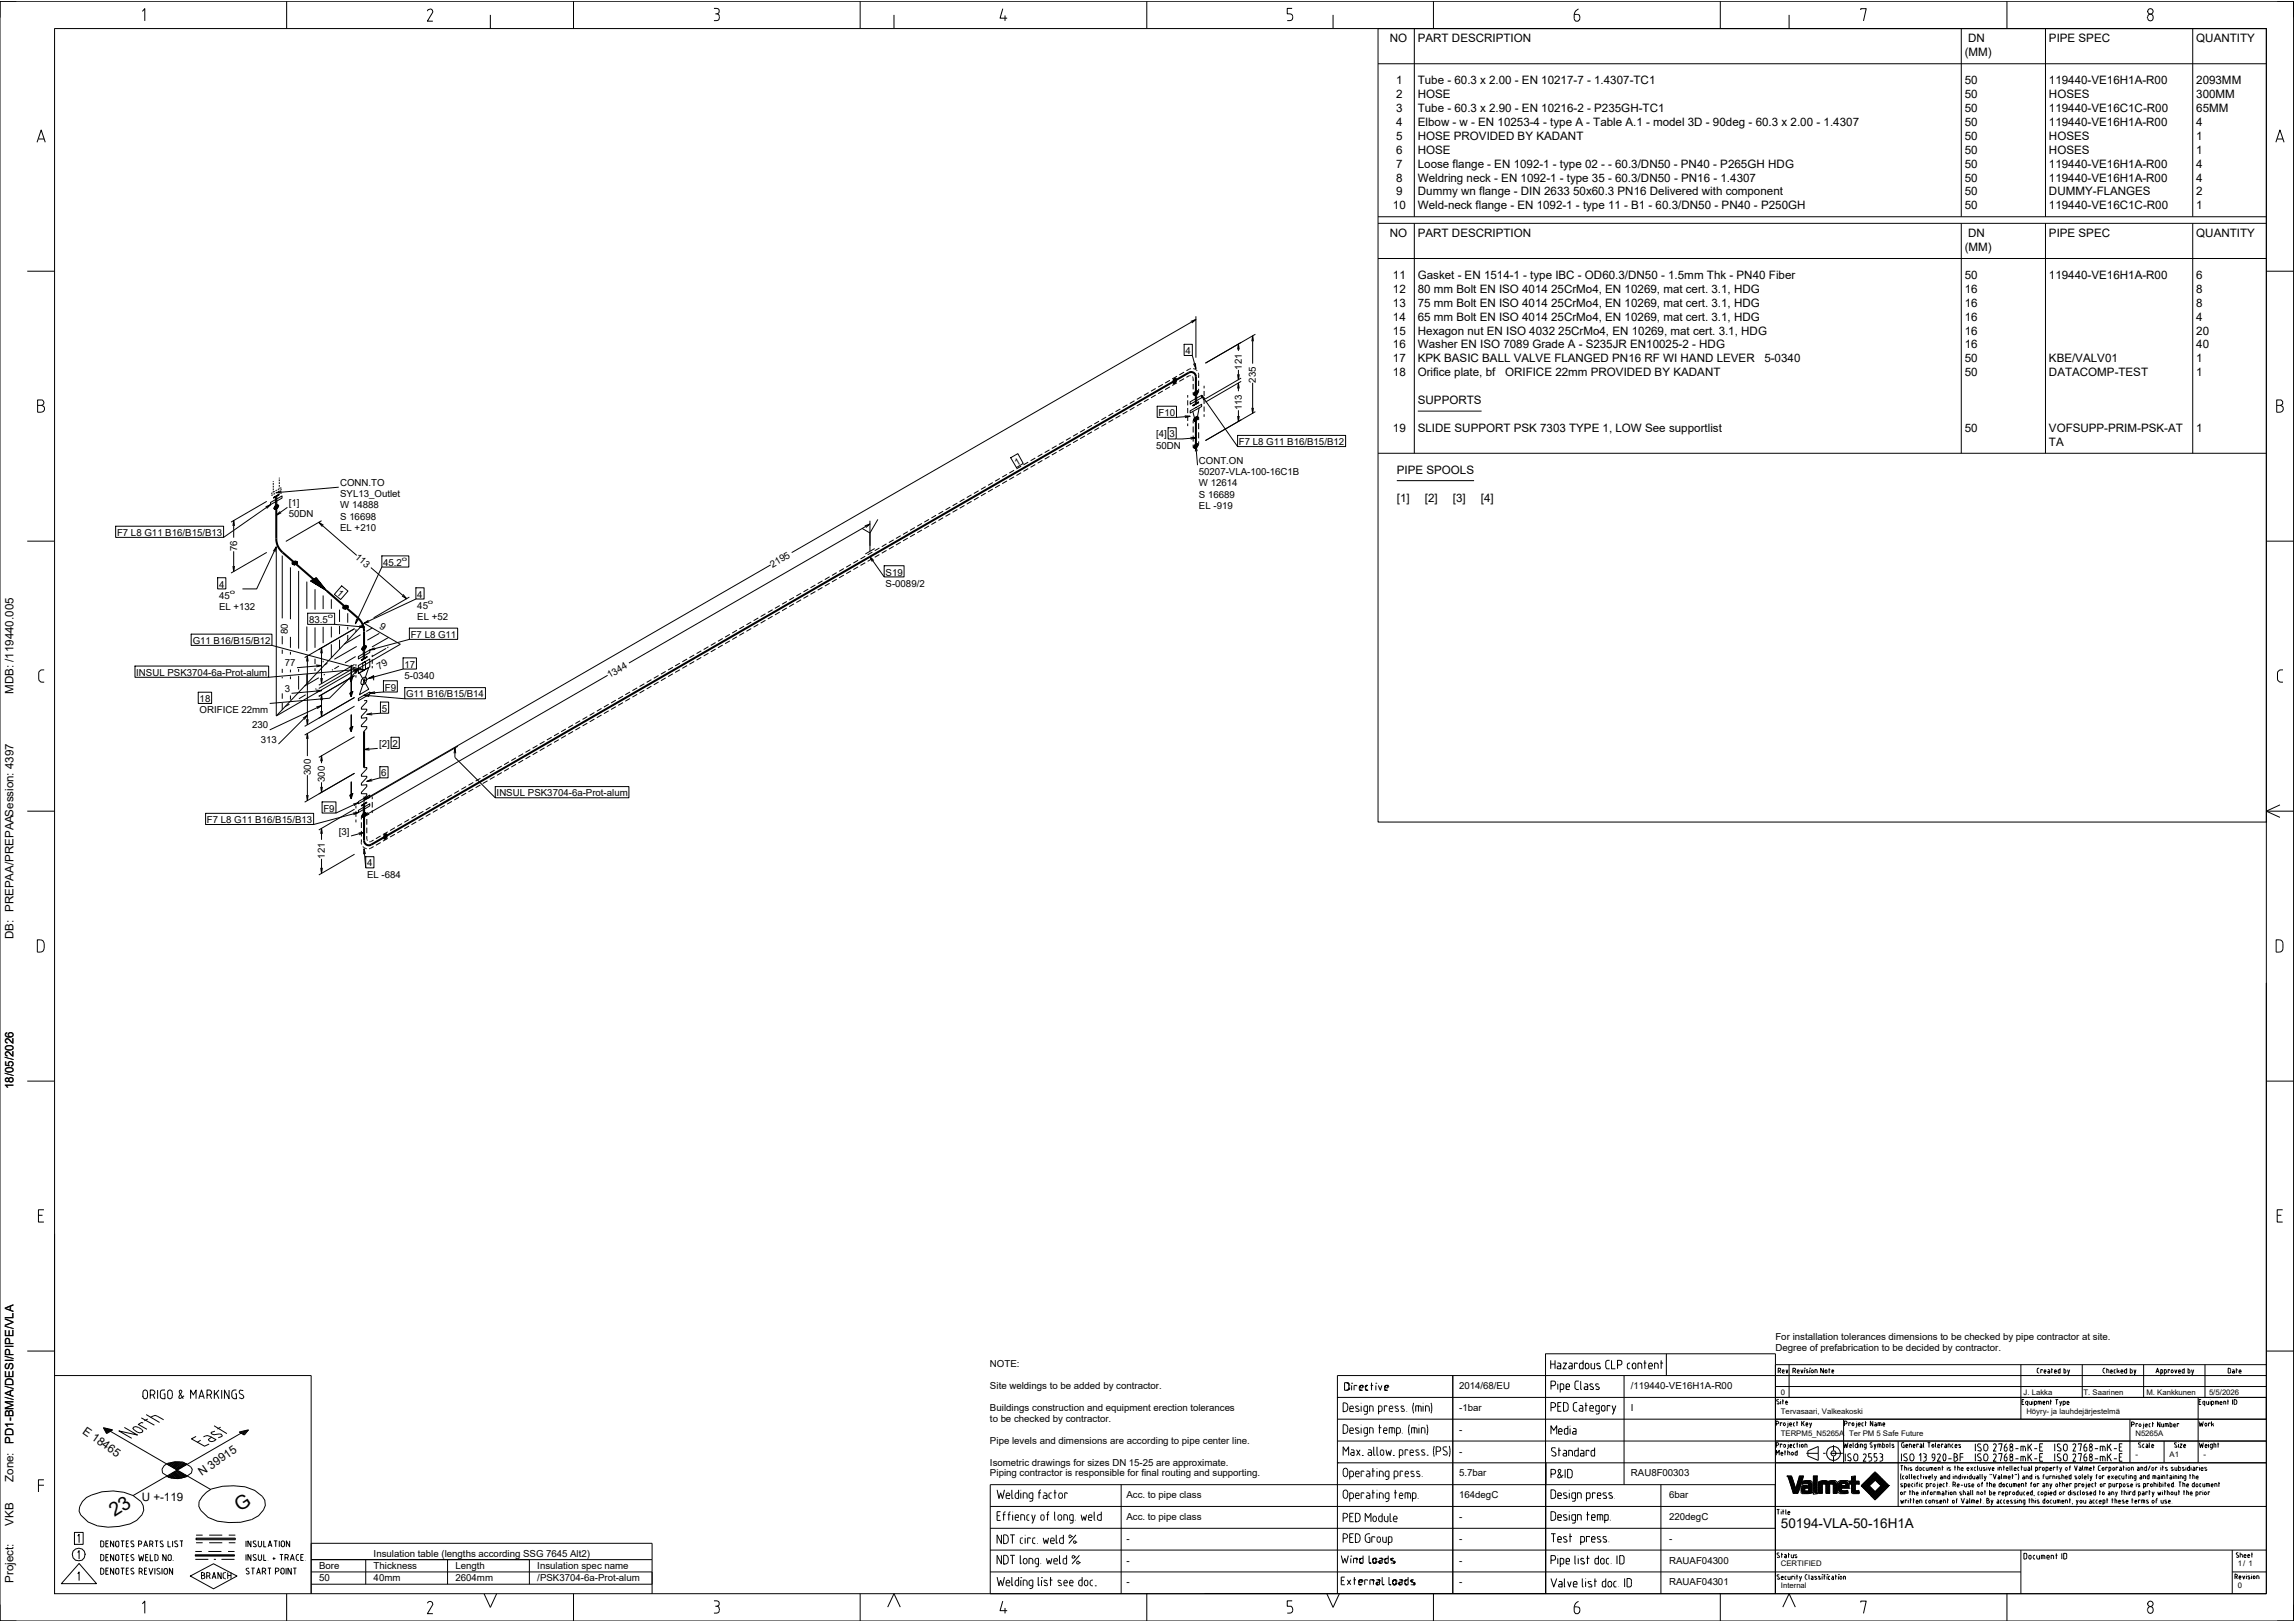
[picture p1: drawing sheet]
<svg xmlns="http://www.w3.org/2000/svg" width="841mm" height="594mm" viewBox="0 0 841 594" stroke-linecap="round" stroke-linejoin="round" font-family="sans-serif">
<defs><g id="words">
<g font-size="7.1">
<text x="42" y="556" transform="rotate(-33 42 556)">23</text>
<text x="87.9" y="554" transform="rotate(-33 87.9 554)">G</text>
</g>
<text font-size="5" x="652.6" y="560">50194-VLA-50-16H1A</text>
<g font-size="4.3">
<text x="5" y="254.2" transform="rotate(-90 5 254.2)">MDB: /119440.005</text>
<text x="5" y="344.2" transform="rotate(-90 5 344.2)">DB: PREPAA/PREPAASession: 4397</text>
<text x="5" y="399.1" transform="rotate(-90 5 399.1)">18/05/2026</text>
<text x="5" y="529" transform="rotate(-90 5 529)">PD1-BM/A/DESI/PIPE/VLA</text>
<text x="5" y="543" transform="rotate(-90 5 543)">Zone:</text>
<text x="5" y="559" transform="rotate(-90 5 559)">VKB</text>
<text x="5" y="580" transform="rotate(-90 5 580)">Project:</text>
</g>
<g font-size="4.2">
<text x="509.3" y="15.5">NO</text>
<text x="519.6" y="15.5">PART DESCRIPTION</text>
<text x="721.2" y="15.5">DN</text>
<text x="750.8" y="15.5">PIPE SPEC</text>
<text x="804.8" y="15.5">QUANTITY</text>
<text x="720" y="20.5">(MM)</text>
<text x="511.6" y="30.8">1</text>
<text x="511.6" y="35.9">2</text>
<text x="519.6" y="30.8">Tube - 60.3 x 2.00 - EN 10217-7 - 1.4307-TC1</text>
<text x="519.6" y="35.9">HOSE</text>
<text x="720" y="30.8">50</text>
<text x="720" y="35.9">50</text>
<text x="750.8" y="30.8">119440-VE16H1A-R00</text>
<text x="750.8" y="35.9">HOSES</text>
<text x="804.8" y="30.8">2093MM</text>
<text x="804.8" y="35.9">300MM</text>
<text x="511.6" y="41">3</text>
<text x="519.6" y="41">Tube - 60.3 x 2.90 - EN 10216-2 - P235GH-TC1</text>
<text x="720" y="41">50</text>
<text x="750.8" y="41">119440-VE16C1C-R00</text>
<text x="804.8" y="41">65MM</text>
<text x="511.6" y="46.1">4</text>
<text x="519.6" y="46.1">Elbow - w - EN 10253-4 - type A - Table A.1 - model 3D - 90deg - 60.3 x 2.00 - 1.4307</text>
<text x="720" y="46.1">50</text>
<text x="750.8" y="46.1">119440-VE16H1A-R00</text>
<text x="804.8" y="46.1">4</text>
<text x="511.6" y="51.2">5</text>
<text x="519.6" y="51.2">HOSE PROVIDED BY KADANT</text>
<text x="720" y="51.2">50</text>
<text x="750.8" y="51.2">HOSES</text>
<text x="804.8" y="51.2">1</text>
<text x="511.6" y="56.3">6</text>
<text x="519.6" y="56.3">HOSE</text>
<text x="720" y="56.3">50</text>
<text x="750.8" y="56.3">HOSES</text>
<text x="804.8" y="56.3">1</text>
<text x="511.6" y="61.4">7</text>
<text x="519.6" y="61.4">Loose flange - EN 1092-1 - type 02 - - 60.3/DN50 - PN40 - P265GH HDG</text>
<text x="720" y="61.4">50</text>
<text x="750.8" y="61.4">119440-VE16H1A-R00</text>
<text x="804.8" y="61.4">4</text>
<text x="511.6" y="66.5">8</text>
<text x="511.6" y="71.6">9</text>
<text x="519.6" y="66.5">Weldring neck - EN 1092-1 - type 35 - 60.3/DN50 - PN16 - 1.4307</text>
<text x="519.6" y="71.6">Dummy wn flange - DIN 2633</text>
<text x="576.5" y="71.6">50x60.3 PN16 Delivered with component</text>
<text x="720" y="66.5">50</text>
<text x="720" y="71.6">50</text>
<text x="750.8" y="66.5">119440-VE16H1A-R00</text>
<text x="750.8" y="71.6">DUMMY-FLANGES</text>
<text x="804.8" y="66.5">4</text>
<text x="804.8" y="71.6">2</text>
<text x="510.4" y="76.7">10</text>
<text x="519.6" y="76.7">Weld-neck flange - EN 1092-1 - type 11 - B1 - 60.3/DN50 - PN40 - P250GH</text>
<text x="720" y="76.7">50</text>
<text x="750.8" y="76.7">119440-VE16C1C-R00</text>
<text x="804.8" y="76.7">1</text>
<text x="509.3" y="86.9">NO</text>
<text x="519.6" y="86.9">PART DESCRIPTION</text>
<text x="721.2" y="86.9">DN</text>
<text x="750.8" y="86.9">PIPE SPEC</text>
<text x="804.8" y="86.9">QUANTITY</text>
<text x="720" y="91.9">(MM)</text>
<text x="510.4" y="102.2">11</text>
<text x="510.4" y="107.3">12</text>
<text x="519.6" y="102.2">Gasket - EN 1514-1 - type IBC - OD60.3/DN50 - 1.5mm Thk - PN40 Fiber</text>
<text x="519.6" y="107.3">80 mm Bolt EN ISO 4014</text>
<text x="568.4" y="107.3">25CrMo4, EN 10269, mat cert. 3.1, HDG</text>
<text x="720" y="102.2">50</text>
<text x="720" y="107.3">16</text>
<text x="750.8" y="102.2">119440-VE16H1A-R00</text>
<text x="804.8" y="102.2">6</text>
<text x="804.8" y="107.3">8</text>
<text x="510.4" y="112.4">13</text>
<text x="519.6" y="112.4">75 mm Bolt EN ISO 4014</text>
<text x="568.4" y="112.4">25CrMo4, EN 10269, mat cert. 3.1, HDG</text>
<text x="720" y="112.4">16</text>
<text x="804.8" y="112.4">8</text>
<text x="510.4" y="117.5">14</text>
<text x="519.6" y="117.5">65 mm Bolt EN ISO 4014</text>
<text x="568.4" y="117.5">25CrMo4, EN 10269, mat cert. 3.1, HDG</text>
<text x="720" y="117.5">16</text>
<text x="804.8" y="117.5">4</text>
<text x="510.4" y="122.6">15</text>
<text x="519.6" y="122.6">Hexagon nut EN ISO 4032</text>
<text x="571" y="122.6">25CrMo4, EN 10269, mat cert. 3.1, HDG</text>
<text x="720" y="122.6">16</text>
<text x="804.8" y="122.6">20</text>
<text x="510.4" y="127.7">16</text>
<text x="519.6" y="127.7">Washer EN ISO 7089 Grade A - S235JR EN10025-2 - HDG</text>
<text x="720" y="127.7">16</text>
<text x="804.8" y="127.7">40</text>
<text x="510.4" y="132.8">17</text>
<text x="510.4" y="137.9">18</text>
<text x="519.6" y="132.8">KPK BASIC BALL VALVE FLANGED PN16 RF WI HAND LEVER</text>
<text x="519.6" y="137.9">Orifice plate, bf</text>
<text x="551.5" y="137.9">ORIFICE 22mm PROVIDED BY KADANT</text>
<text x="646.6" y="132.8">5-0340</text>
<text x="720" y="132.8">50</text>
<text x="720" y="137.9">50</text>
<text x="750.8" y="132.8">KBE/VALV01</text>
<text x="750.8" y="137.9">DATACOMP-TEST</text>
<text x="804.8" y="132.8">1</text>
<text x="804.8" y="137.9">1</text>
<text x="519.6" y="148.1">SUPPORTS</text>
<text x="510.4" y="158.3">19</text>
<text x="519.6" y="158.3">SLIDE SUPPORT PSK 7303 TYPE 1, LOW See supportlist</text>
<text x="720" y="158.3">50</text>
<text x="750.8" y="158.3">VOFSUPP-PRIM-PSK-AT</text>
<text x="804.8" y="158.3">1</text>
<text x="750.8" y="163.3">TA</text>
<text x="511.9" y="173.6">PIPE SPOOLS</text>
<text x="511.9" y="183.8">[1]</text>
<text x="522.1" y="183.8">[2]</text>
<text x="532.4" y="183.8">[3]</text>
<text x="542.7" y="183.8">[4]</text>
<text x="30" y="525" transform="rotate(35 30 525)">E 18465</text>
<text x="74" y="541" transform="rotate(-35 74 541)">N 39915</text>
<text x="52" y="550">U +-119</text>
</g>
<g font-size="3.5">
<text x="434.5" y="129.7">4</text>
<text x="455.1" y="135.5" transform="rotate(-90 455.1 135.5)">121</text>
<text x="460.2" y="140.2" transform="rotate(-90 460.2 140.2)">235</text>
<text x="424.5" y="152.4">F10</text>
<text x="455.1" y="150.3" transform="rotate(-90 455.1 150.3)">113</text>
<text x="423.7" y="160.3">[4]</text>
<text x="428.6" y="160.3">3</text>
<text x="423.7" y="164.5">50DN</text>
<text x="454" y="163.1">F7 L8 G11 B16/B15/B12</text>
<text x="372.7" y="170.6" transform="rotate(-30 372.7 170.6)">1</text>
<text x="439.3" y="169.9">CONT.ON</text>
<text x="124.6" y="178">CONN.TO</text>
<text x="439.3" y="174.1">50207-VLA-100-16C1B</text>
<text x="439.3" y="178.2">W 12614</text>
<text x="105.8" y="185.4">[1]</text>
<text x="124.6" y="182.2">SYL13_Outlet</text>
<text x="439.3" y="182.4">S 16689</text>
<text x="105.8" y="189.6">50DN</text>
<text x="124.6" y="186.3">W 14888</text>
<text x="124.6" y="190.5">S 16698</text>
<text x="439.3" y="186.6">EL -919</text>
<text x="42.9" y="196.4">F7 L8 G11 B16/B15/B13</text>
<text x="124.6" y="194.7">EL +210</text>
<text x="86.9" y="202" transform="rotate(-90 86.9 202)">76</text>
<text x="129.9" y="204.4" transform="rotate(41 129.9 204.4)">113</text>
<text x="140.4" y="207.3">45.2</text>
<text x="283" y="208.1" transform="rotate(-30 283 208.1)">2195</text>
<text x="80.3" y="215.3">4</text>
<text x="324.5" y="210.9">S19</text>
<text x="324.5" y="215.1">S-0089/2</text>
<text x="80.3" y="219.5">45</text>
<text x="123.2" y="217.7" transform="rotate(41 123.2 217.7)">1</text>
<text x="152.9" y="219">4</text>
<text x="80.3" y="223.6">EL +132</text>
<text x="152.9" y="223.1">45</text>
<text x="152.9" y="227.3">EL +52</text>
<text x="105.5" y="232.4" transform="rotate(-90 105.5 232.4)">80</text>
<text x="113.3" y="228.3">83.5</text>
<text x="138.8" y="230" transform="rotate(30 138.8 230)">9</text>
<text x="150.5" y="233.8">F7 L8 G11</text>
<text x="70.6" y="236">G11 B16/B15/B12</text>
<text x="104.4" y="244.2">77</text>
<text x="139" y="245.4" transform="rotate(-30 139 245.4)">79</text>
<text x="148.2" y="244.7">17</text>
<text x="49.9" y="247.6">INSUL PSK3704-6a-Prot-alum</text>
<text x="148.2" y="248.8">5-0340</text>
<text x="223.3" y="248.5" transform="rotate(-30 223.3 248.5)">1344</text>
<text x="73.2" y="257.2">18</text>
<text x="104.4" y="253.6">3</text>
<text x="141" y="253">F9</text>
<text x="148.8" y="255.6">G11 B16/B15/B14</text>
<text x="73.2" y="261.4">ORIFICE 22mm</text>
<text x="139.9" y="260.8">5</text>
<text x="92.4" y="266.9">230</text>
<text x="95.6" y="272.1">313</text>
<text x="138.9" y="273.7">[2]</text>
<text x="143.8" y="273.7">2</text>
<text x="113.9" y="284" transform="rotate(-90 113.9 284)">300</text>
<text x="119.1" y="286.6" transform="rotate(-90 119.1 286.6)">300</text>
<text x="139.7" y="284.5">6</text>
<text x="182" y="291.8">INSUL PSK3704-6a-Prot-alum</text>
<text x="118.5" y="297.4">F9</text>
<text x="75.9" y="301.6">F7 L8 G11 B16/B15/B13</text>
<text x="124.2" y="305.8">[3]</text>
<text x="119.1" y="314.7" transform="rotate(-90 119.1 314.7)">121</text>
<text x="134.5" y="317.5">4</text>
<text x="134.5" y="321.7">EL -684</text>
<text x="650.6" y="491.1">For installation tolerances dimensions to be checked by pipe contractor at site.</text>
<text x="650.6" y="495.1">Degree of prefabrication to be decided by contractor.</text>
<text x="362.8" y="501">NOTE:</text>
<text x="362.8" y="509">Site weldings to be added by contractor.</text>
<text x="534.7" y="509">2014/68/EU</text>
<text x="597.6" y="509">/119440-VE16H1A-R00</text>
<text x="362.8" y="517">Buildings construction and equipment erection tolerances</text>
<text x="362.8" y="521">to be checked by contractor.</text>
<text x="534.7" y="517">-1bar</text>
<text x="597.6" y="517">I</text>
<text x="534.7" y="525">-</text>
<text x="362.8" y="529">Pipe levels and dimensions are according to pipe center line.</text>
<text x="534.7" y="533">-</text>
<text x="362.8" y="537">Isometric drawings for sizes DN 15-25 are approximate.</text>
<text x="362.8" y="541">Piping contractor is responsible for final routing and supporting.</text>
<text x="534.7" y="541">5.7bar</text>
<text x="597.6" y="541">RAU8F00303</text>
<text x="412.7" y="549">Acc. to pipe class</text>
<text x="534.7" y="549">164degC</text>
<text x="611.6" y="549">6bar</text>
<text x="412.7" y="557">Acc. to pipe class</text>
<text x="534.7" y="557">-</text>
<text x="611.6" y="557">220degC</text>
<text x="412.7" y="565">-</text>
<text x="534.7" y="565">-</text>
<text x="611.6" y="565">-</text>
<text x="116.9" y="575">Bore</text>
<text x="136.9" y="570.5">Insulation table (lengths according SSG 7645 Alt2)</text>
<text x="136.9" y="575">Thickness</text>
<text x="166.9" y="575">Length</text>
<text x="196.9" y="575">Insulation spec name</text>
<text x="412.7" y="573">-</text>
<text x="534.7" y="573">-</text>
<text x="611.6" y="573">RAUAF04300</text>
<text x="116.9" y="579.5">50</text>
<text x="136.9" y="579.5">40mm</text>
<text x="166.9" y="579.5">2604mm</text>
<text x="196.9" y="579.5">/PSK3704-6a-Prot-alum</text>
<text x="412.7" y="581">-</text>
<text x="534.7" y="581">-</text>
<text x="611.6" y="581">RAUAF04301</text>
</g>
<g font-size="2.8">
<text x="652.6" y="511">0</text>
<text x="741.6" y="511">J. Lakka</text>
<text x="763.5" y="511">T. Saarinen</text>
<text x="786.5" y="511">M. Kankkunen</text>
<text x="809.5" y="511">5/5/2026</text>
<text x="652.6" y="518">Tervasaari, Valkeakoski</text>
<text x="742.6" y="518">Höyry- ja lauhdejärjestelmä</text>
<text x="652.6" y="526">TERPM5_N5265A</text>
<text x="677.6" y="526">Ter PM 5 Safe Future</text>
<text x="782.5" y="526">N5265A</text>
<text x="782.5" y="534">-</text>
<text x="795" y="534">A1</text>
<text x="807.5" y="534">-</text>
<text x="652.6" y="574">CERTIFIED</text>
<text x="820" y="574">1/ 1</text>
<text x="652.6" y="582">Internal</text>
<text x="820" y="582">0</text>
</g>
<g font-size="2.3">
<text x="147.3" y="205.6">o</text>
<text x="84.2" y="217.8">o</text>
<text x="156.8" y="221.5">o</text>
<text x="120.1" y="226.6">o</text>
</g>
</g></defs>
<g fill="none" stroke="#000" stroke-width=".37">
<path d="M0 .5h840.5v593.5h-840.5zM6 .5h-6v6M20 10.5h810.5v573.5h-810.5zM52.2 4.2l.9-1v4.5M105 .5v10M157.6 3.4l-.8 .3-.2 .4M157.6 3.3a.96 .96 0 0 1 .8 1.5l-1.8 3h2M179.7 5.5v5M210.2 .5v10M261.6 3.1h1a1.03 1.03 0 0 1 .9 1.2 1.03 1.03 0 0 1-1.4 .8M262.6 5.1a.82 .82 0 0 1 .9 1M263.5 6.6a.82 .82 0 0 1-.9 1h-1"/>
<path d="M263.6 6.1v.5M315.2 .5v10M327.6 5.5v5M367.5 3.2l-1 3.5h2.6M368.3 5.7v2M420.2 .5v10M473.5 3.1h-1.8v2h1a1.26 1.26 0 0 1 1 1.2 1.26 1.26 0 0 1-1 1.3h-1M488.5 5.5v5M505 10.5h325.5v290.7h-325.5zM505 10.5h325.5M518.3 10.5v68.9M525.3 .5v10"/>
<path d="M576.9 5.3v1.5a1.08 1.08 0 0 0 1.3 .9 1.08 1.08 0 0 0 .7-1.4 .84 .84 0 0 0-.9-1M576.9 5.3h1M578.4 3.3a2.45 2.45 0 0 0-1.5 2.1M630.4 .5v10M655.6 5.5v5M681.9 3.7v-.5h2l-1 4.5M718.7 10.5v68.9M735.4 .5v10M749.6 10.5v68.9M786.9 6.2v.5M787 6.2a1.1 1.1 0 0 1 1.6-.9 1.1 1.1 0 0 1 .3 1.8 .99 .99 0 0 1-1.1 .5 .99 .99 0 0 1-.8-.9M803.5 10.5v68.9"/>
<path d="M834.5 .5h6v6M505 23.4h325.5M13.6 52.1l1.5-4.5 1.5 4.5M14.1 50.9h2.1M834 52.1l1.5-4.5 1.5 4.5M834.5 50.9h2.1M505 79.4h325.5M10 99.4h10M505 81.8h325.5M505 94.7h325.5M518.3 81.8v84.3M718.7 81.8v84.3"/>
<path d="M749.6 81.8v84.3M803.5 81.8v84.3M830.5 99.4h10M436.3 117.8l1.9-.7-1.5 1.3M438.2 115.9v15.2M438.2 117.1l-148.1 85.4M428.7 139.4l-1.7 1M430.4 138.5l.5 .2v1.2l-.5 .7-.5-.1v-1.2zM431.3 137.9l-1.7 1M433.9 136.4l-1.7 1M433.9 138.8l-1.7 1M433.9 126.2h3v4.1h-3z"/>
<path d="M436.3 137.7l-1.5 .6M436.4 135.1l-1.6 .8M436.9 130.3l1.3 4.8M437 138l.2 .7M437.2 138.7v.9M437.3 135.1l1.4 .8M438 133.1l.2 2-.9-1.8M439.1 136.6l.1 1.9M439.2 139.5v2M453.5 128.1l.3-2 .3 2M453.5 137.2l.3 2 .3-2M453.8 126.1v2.5"/>
<path d="M453.8 135.6v3.6M454.8 138.5l-13.1 7.6M454.8 139.8l-13.1 7.5M458.7 125.1l.3-2 .3 2M459 123.1v10.2M460 122.5l-18.3 10.6M13.8 146.6h1.3a1 1 0 0 1 1 1 1 1 0 0 1-1 .9 1.25 1.25 0 0 1 1.2 1.3 1.25 1.25 0 0 1-1.2 1.3h-1.3zM13.8 148.5h1.3M395 158.8l-1.8 1M397.6 157.3l-1.8 1M397.6 159.8l-1.8 1M400.1 155.8l-1.7 1"/>
<path d="M400.1 158.2l-1.7 1M402.7 154.4l-1.7 1M402.7 156.7l-1.7 1M405.4 152.8l-1.8 1M405.4 155.3l-1.8 1M407.9 151.3l-1.7 1.1M407.9 153.7l-1.7 1M410.5 149.9l-1.7 1M410.5 152.3l-1.7 1M413.1 148.3l-1.7 1M413.1 150.7l-1.7 1M415.7 146.9l-1.7 1"/>
<path d="M415.7 149.2l-1.7 1.1M418.3 145.4l-1.7 1M418.3 147.8l-1.7 1M420.9 143.9l-1.7 1M420.9 146.2l-1.7 1M423.5 142.4l-1.7 1M423.5 144.8l-1.7 1M424 148.9h7.1v4.1h-7.1zM426.1 140.9l-1.7 .9M426.1 143.3l-1.7 1M428 156.7h3v4.2h-3zM428.7 141.7l-1.7 1.1"/>
<path d="M431.3 140.3l-1.7 1M434.1 152.4l2 .1-1.9 .6M435.2 144.8v.9M435.2 146.7v1.8M435.2 149.5v1.9M435.2 152.4v1.9M435.2 155.2v.9M436.1 147.2l4.2-2.3v.9l-4.2 2.3zM436.1 150.5l4.2-2.4v.9l-4.2 2.3zM436.1 152.5l-5 .5M437.2 140.7v2M437.2 143.7v1"/>
<path d="M437.2 154.1v1.1M437.2 156.3v2.2M437.2 159.6v2.2M437.7 143.8l1-.6 .4 .4-.4 .8-1 .5-.4-.3zM437.7 153.2l1-.7 .4 .5-.4 .7-1 .7-.4-.5zM438 144.2v4M438.2 144v4.1M438.5 143.9v4.1M439.2 147.6l-2.1 1.2 2.1-1.6v.4l-2.1 1.2M439.2 142.5v1M439.2 152.8v1.1M439.2 155.1v2.2"/>
<path d="M439.2 158.4v2.2M439.2 147.2l-2.1 1.3M439.4 149.4l-.7 3.8-.9 .4-.7-2.7M440.3 144.9l13.2 18.7M441.2 141.4v.9M441.2 143.3v1.8M441.2 146.1v1.9M441.2 149v1.9M441.2 151.8v.9M441.7 146.2l-1.4-1.3 .8 1.8M453.5 159.5h39.6v4.1h-39.6zM453.5 142.4l.3-2 .3 2"/>
<path d="M453.5 152.4l.3 2.1 .3-2.1M453.8 140.4v3M453.8 150.3v4.2M458.7 149.4l.3 2 .3-2M459 140.3v11.1M460 150.9l-18.3 10.5M519.6 150.6h23.3M834.3 146.6h1.2a1 1 0 0 1 1 1 1 1 0 0 1-1 .9 1.25 1.25 0 0 1 1.2 1.3 1.25 1.25 0 0 1-1.2 1.3h-1.2zM834.3 148.5h1.2M100.1 176.3v.4M100.1 177v.7M100.1 178v.7"/>
<path d="M100.1 179v.7M100.1 180v.3M101.5 179.6l-.5 .3M102.3 175v.4M102.3 175.7v.7M102.3 176.7v.7M102.3 177.7v.7M102.3 178.7v.3M102.4 179.1l-.6 .3M102.4 179.9l-.5 .3M102.7 178.9l.3-.2v.2M103 179.2l-.3 .5"/>
<path d="M124.1 178.5l-22.9 2M358.6 179.8l-1.7 1M361.2 178.3l-1.7 1M363.8 176.8l-1.7 1M363.8 179.2l-1.7 1M366.4 175.3l-1.7 1M366.4 177.7l-1.7 1M369 173.8l-1.7 1M369 176.2l-1.7 1M370.4 167.7l2.6-1.5 2 3.6-2.5 1.5zM371.6 172.3l-1.7 1M371.6 174.7l-1.7 1"/>
<path d="M374.2 170.8l-1.7 1M374.2 173.2l-1.7 1M376.8 169.3l-1.8 1M376.8 171.7l-1.8 1M379.4 167.8l-1.7 1M379.4 170.2l-1.7 1M382 166.3l-1.8 1M382 168.7l-1.8 1M384.6 164.8l-1.8 1M384.6 167.2l-1.8 1M387.2 163.3l-1.8 1M387.2 165.7l-1.8 1"/>
<path d="M389.8 161.9l-1.8 .9M389.8 164.2l-1.8 1M392.4 160.3l-1.8 1M392.4 162.7l-1.8 1M395 161.2l-1.8 1M436.2 160.2l2 .2-1.9 .5M437.2 162.9v1.2M437.7 163.1l1-.6 .4 .5-.4 .7-1 .6-.4-.4zM438.2 160.4l-7 .5M438.2 163.4l.6 7M438.7 165.3l-.5-1.9-.2 2M439.2 161.7v1.1"/>
<path d="M505 166.1h325.5M511.9 176.1h28.3M10 198.3h10M42.4 192.8h39.5v4.1h-39.5zM85.4 192.7l.2-2 .3 2M85.6 190.7v6.3M97.3 185.7l1.8-.8-1.3 1.4M97.8 183.7l-13.1 7.6M99.1 184.1l4.2-2.4v.8l-4.2 2.4zM99.1 184.9l-17.2 12M99.5 181.3v.2l.4-.2M99.9 180.6l-.4 .4"/>
<path d="M100.7 180.1l-.6 .3M100.7 185.5l1-.6 .4 .4-.4 .8-1 .6-.4-.4zM100.8 180.8l-.6 .3M100.9 181.8v4.1M101.2 181.7v4.1M101.4 181.6v4.1M101.6 180.3l-.6 .4M102.2 181.1l-2 1.4 2-1.4-2 1.2M102.2 181.3l-2 1.2M102.6 187.4l-1.4 1.4 1.8-.9M103.1 180l-1.9 .5 2 .2M105.3 185.9l-4.1 2.9"/>
<path d="M116.8 191.4l13.9 12.1M117.8 190.8l-13.1 7.6M118.5 192.4l-1.7-1 1.3 1.6M316.9 192.7l1.9-.7-1.5 1.3M318.8 190.8v11.2M318.8 192l-88.3 51M321.7 190.3l-2.9 5-2.9-1.7M324.9 199.3l-1.8 1M327.5 197.8l-1.8 1M330.1 196.3l-1.8 1M330.1 198.7l-1.8 1M332.7 194.8l-1.8 1"/>
<path d="M332.7 197.2l-1.8 1M335.2 193.3l-1.7 1M335.2 195.7l-1.7 1M337.8 191.8l-1.7 1M337.8 194.2l-1.7 1M340.4 190.3l-1.7 1M340.4 192.7l-1.7 1M343 188.8l-1.7 1M343 191.2l-1.7 1M345.6 187.3l-1.7 1M345.6 189.7l-1.7 1M348.2 185.8l-1.7 1"/>
<path d="M348.2 188.2l-1.7 1M350.8 184.3l-1.7 1M350.8 186.7l-1.7 1M353.4 182.8l-1.7 1M353.4 185.2l-1.7 1M356 181.3l-1.7 1M356 183.7l-1.7 1M358.6 182.2l-1.7 1M361.2 180.7l-1.7 1M830.5 198.3h10M79.8 211.7h3v4.1h-3zM85.4 207.4l.2 2 .3-2"/>
<path d="M85.6 202v7.4M88.8 215.8h5.3l7.1-15.4v62M97.8 202.4l-13.1 7.6M100.1 202l1.1-1.6-.5 1.9M103.4 203.6v23M106.4 207.9v19M107 206.2l1.1-.6 .8 .2 .1 .6-1.1 .6-.8-.2zM109.4 209.2v28.5M112.4 213.1v10M114.9 212.3l-1.1 .6 5.9 3.6-3.8-4.8-2 1.2 5.3 3.2-3.4-4.3-1.7 1 4.7 2.9-3.1-3.8-1.5 .8 4.1 2.5-2.8-3.3-1.2 .7 3.6 2.3-2.5-2.9-.9 .5 2.9 2-2.2-2.4-.6 .4 2.4 1.6-1.9-1.9-.3 .2 1.7 1.3-1.5-1.4 4.7 4.2M115.4 215.9v7.5M118.4 218.2v5"/>
<path d="M121.4 219.6v3.5M125.2 214.7l2.3 1.9-2.7 3.1-2.3-1.9zM135.9 208l13.1 11.4M139.9 203.7h9.9v4.1h-9.9zM139.9 207.8l-9.7 20.8M147.7 217.8l1.3 1.6-1.7-1M150 218.8l-13.1 7.6M152.4 215.4h3v4.1h-3zM152.4 219.5l-19 8.9M282.4 207l-149 86.1M290.9 218.9l-1.7 1M293.6 217.4l-1.8 1"/>
<path d="M293.6 219.8l-1.8 1M296.2 215.9l-1.8 1M296.2 218.3l-1.8 1M298.8 214.4l-1.8 1M298.8 216.8l-1.8 1M301.4 212.9l-1.8 1M301.4 215.3l-1.8 1M304 211.3l-1.7 1.1M304 213.8l-1.7 1M306.6 209.8l-1.7 1.1M306.6 212.2l-1.7 1M309.2 208.3l-1.7 1.1"/>
<path d="M309.2 210.7l-1.7 1M311.8 206.8l-1.7 1M311.8 209.2l-1.7 1M314.5 205.3l-1.8 1M314.5 207.7l-1.8 1M317.1 203.8l-1.8 1M317.1 206.2l-1.8 1M318.8 204l5.2 7.4M319.7 202.3l-1.8 1M319.7 204.7l-1.8 1M320.2 205.4l-1.4-1.4 .8 1.8M320.5 201l-3.4 2"/>
<path d="M322.3 200.8l-1.8 1M322.3 203.2l-1.8 1M324 207.3h7.3v4.1h-7.3zM324.9 201.7l-1.8 1M327.5 200.2l-1.8 1M70.1 232.4h29.6v4.1h-29.6zM99.7 236.5l33.7 9.1M103.4 233.1v3M103.4 238.1v1.5M106.4 233.4v4M106.4 238.9v1M112.4 229.6v9"/>
<path d="M112.7 224.7h9.9v4.1h-9.9zM115.4 229.9v7.5M117.5 239.4l.3-2 .3 2M117.8 237.4v13.1M118.4 229.7v6M121.4 229.6v4M121.4 236.1v5M122.6 228.8l11 1M124.4 223.4v4.5M124.4 229.4v3M124.4 234.4v3.5M125.6 222.4l1.1-.6 .8 .2 .1 .6-1.1 .6-.8-.2z"/>
<path d="M127.4 224.7v3.5M127.4 229.7v1M127.4 232.7v2M129.9 230.4l-18.3 10.6M130.4 230.6v1M130.7 226.7l-.5 1.9 1.1-1.6M130.7 236.9l-8.2 4.7M131.7 229.3l1.9 .5-2 .2M132.1 232.6l-6 3.5M132.9 237.1l1-.6 .4 .4-.4 .8-1 .6-.4-.4zM133.1 237.5v4.1M133.4 228.4l13.3 7.7-45.5 26.3"/>
<path d="M133.4 228.4l-32.2 34M133.4 237.4v4.1M133.6 237.3v4.1M135 227.3l-1.6 1.1 1.9-.5M136.4 230.1l-2.2 1.3M136.4 240v.8M137.3 237.4l-1.8 .8 2-.2M139 232.1l-4.4 2.5M141.5 237.6l-5.2 3M142.3 237.1l-.4 .2M142.4 233.6l-6.1 3.5M150 230.2h17.7v4.1h-17.7z"/>
<path d="M150 234.3l-14.5 3.9M254.4 240l-1.8 1M257 238.5l-1.7 1M259.6 237l-1.7 1M259.6 239.4l-1.7 1M262.2 235.5l-1.7 1M262.2 237.9l-1.7 1M264.8 234l-1.7 1M264.8 236.4l-1.7 1M267.5 232.5l-1.8 1M267.5 234.9l-1.8 1M270 230.9l-1.7 1.1"/>
<path d="M270 233.3l-1.7 1M272.7 229.5l-1.8 1M272.7 231.8l-1.8 1M275.3 228l-1.8 .9M275.3 230.3l-1.8 1M277.9 226.4l-1.7 1M277.9 228.8l-1.7 1M280.5 224.9l-1.7 1M280.5 227.3l-1.7 1M283.1 223.4l-1.7 1M283.1 225.8l-1.7 1M285.7 221.9l-1.7 1"/>
<path d="M285.7 224.3l-1.7 1M288.3 220.4l-1.7 1M288.3 222.8l-1.7 1M290.9 221.3l-1.7 1M16.2 245.5a1.56 1.56 0 0 0-1.9 .7v3.1a1.56 1.56 0 0 0 1.9 .7M49.5 244.1h48.9v4.1h-48.9zM72.6 253.7h4.9v4.1h-4.9zM98.4 248.2l32.9-2.9-10.6 10.6-21.9 1.9M103.4 245.1v1.5M103.4 248.1v.5M103.4 254.1v2M103.4 257.6v2.5"/>
<path d="M106 258.1l-1.6 .9M106.4 245.4v1M106.4 247.9v1M106.4 254.9v1.5M109.4 245.2v1M109.4 247.7v5M112 254.6l-2.5 1.5M112.3 242.4l.3-2 .3 2M112.4 247.1v3.5M112.6 240.4v25.2M115.4 241.4v2M115.4 244.9v1"/>
<path d="M115.8 243.7l2 .2-1.9 .5M115.8 252.9l2 .2-1.9 .5M115.9 259.1l1.9-.5-1.6 1.1M115.9 252.4l-.4 .2M116.8 248.4l-5.2 3M117.5 248.5l.3 2 .3-2M117.5 256.6l.3-2 .3 2M117.8 254.6v8M117.8 243.9l-9 .8M117.8 253.1l-11 1M117.8 258.6l-19 8.9M118.4 242.2v.5"/>
<path d="M119 247.1l-.4 .3M119.9 243.1l-1 .6M122 245.4l-.4 .2M124.2 244.1l-1.7 1M128.7 243.8v6.1l-.6-1.2 1.2-.7-.6 1.9zM128.7 249.2v6.1l-.6-1.2 1.2-.7-.6 1.9zM129.3 245.1l2 .2-1.9 .5M129.7 246.4l1.6-1.1-1.1 1.6M129.9 243.5l-13.1 7.6M129.9 244.7l-13.1 7.6M129.9 247.6l-13.1 7.6M129.9 255.6l-18.3 10.6"/>
<path d="M129.9 258.8l-18.3 10.6M130.3 240.6l-3.9 2.3M130.4 243.4v.8M130.4 245v1.6M130.4 247.4v.9M131.3 240.6l4.2-2.4v.9l-4.2 2.4zM131.3 243.9l2.6-1.5v2.9l-1 .6v-2.9l2.6-1.5v2.9l-4.2 2.4zM131.3 256l4.2-2.4v.8l-4.2 2.4zM131.6 244.8l1.8 .8-2-.2M131.7 246.6l3.4-2-3.4 10 3.4-2zM132.5 249.1l.9-.9h.7a1.79 1.79 0 0 1-1.6 2.7l-.3-.6zM133.4 256.8l1-.1v.5l-2 2.1v.6h2v.5l-2 2.1v.7l2-.2v.7l-2 2.1v.5h2v.6l-1 1.1"/>
<path d="M133.4 254.8l14.9 1.3M134.5 240.8v-.2l-2.1 1.5v-.3l2.1-1-2.1 1.3M134.5 240.6l-2.1 1.2M135.4 254.6l-2 .2 1.9 .5M136.4 241.6v1.6M136.4 244.1v.8M136.9 247.8l-1.8 .8 2-.2M136.9 249.3v-1.7l-3.5 2M137.4 253.5l-1.9 .5 2 .2M139.4 257.3h3v4.1h-3zM140.5 249.5h5.1v4.1h-5.1zM140.5 253.6l-5 .4"/>
<path d="M147.7 241.1h4.9v4.1h-4.9zM147.7 245.2l-12.6 3.4M148.3 252h29.6v4.1h-29.6zM220.4 259.6l-1.7 1M222.7 247.5l-89.3 51.5M223 258.1l-1.7 1M225.7 256.6l-1.8 1M225.7 259l-1.8 1M228.3 255.1l-1.8 1M228.3 257.5l-1.8 1M230.9 253.6l-1.8 1M230.9 256l-1.8 1"/>
<path d="M233.5 252.1l-1.8 1M233.5 254.5l-1.8 .9M236.1 250.6l-1.7 1M236.1 252.9l-1.7 1.1M238.7 249.1l-1.7 1M238.7 251.4l-1.7 1.1M241.3 247.5l-1.7 1M241.3 249.9l-1.7 1M243.9 246l-1.7 1M243.9 248.4l-1.7 1M246.6 244.5l-1.8 1M246.6 246.9l-1.8 1"/>
<path d="M249.2 243l-1.8 1M249.2 245.4l-1.8 1M251.8 241.5l-1.8 1M251.8 243.9l-1.8 1M254.4 242.4l-1.8 1M257 240.9l-1.7 1M836.6 245.5a1.5 1.5 0 0 0-2 1.1l.1 2.7a1.6 1.6 0 0 0 1.9 .7M111 263.2l1.6-1.1-1.1 1.6M112.3 263.6l.3 2 .3-2M112.3 270.7l.3-1.9 .3 1.9M112.6 268.8v8.3M112.6 262.1l-10.6 10.6"/>
<path d="M117.5 260.6l.3 2 .3-2M117.5 279l.3-2 .3 2M117.8 277v2.6M128.7 262v6.1l-.6-1.2 1.2-.7-.6 1.9zM129.9 270l-13.1 7.5M135.3 274.1l-1.9 .6 2 .2M136.3 261.3l-1.9 .5 2 .2M138.4 274.3l-5 .4M139.4 261.4l-5 .4M143.3 270.2h3v4.1h-3zM166.4 276l.3-2 .3 2M166.7 274v3.5l14.8 14.8"/>
<path d="M167.8 273.5l-32.7 18.8M186.5 279.2l-1.8 1M189.1 277.7l-1.7 1M191.7 276.2l-1.7 1M191.7 278.6l-1.7 1M194.3 274.7l-1.7 1M194.3 277.1l-1.7 1M196.9 273.2l-1.7 1M196.9 275.6l-1.7 1M199.5 271.7l-1.7 1M199.5 274l-1.7 1.1M202.2 270.2l-1.8 1"/>
<path d="M202.2 272.5l-1.8 1.1M204.8 268.6l-1.8 1M204.8 271.1l-1.8 1M207.4 267.1l-1.8 1M207.4 269.5l-1.8 1M210 265.6l-1.8 1M210 268l-1.8 1M212.6 264.1l-1.7 1M212.6 266.5l-1.7 1M215.2 262.6l-1.7 1M215.2 265l-1.7 1M217.8 261.1l-1.7 1"/>
<path d="M217.8 263.5l-1.7 1M220.4 262l-1.7 1M223 260.5l-1.7 1M10 297.2h10M75.3 298h39.6v4.1h-39.6zM112.3 291.3l.3 2 .3-2M112.6 284v9.3M117.5 288.3l.3 2 .3-2M117.8 286.7v3.6M118 293.8h5.1v4.1h-5.1zM128.7 286.6v6l-.6-1.2 1.2-.7-.6 1.9zM129.3 297.9l2-.2-1.8 .8"/>
<path d="M129.4 294.6l1.9-.5-1.6 1.1M129.9 283.4l-18.3 10.5M129.9 296.5l-13.1 7.6M130.4 295.2v1M130.4 297.3v2M131.3 293.7l4.2-2.4v.8l-4.2 2.4zM131.3 296.9l4.2-2.4v.8l-4.2 2.4zM131.3 294.1l-8.2 3.8M131.3 297.7l-16.4 4.4M132.4 299.2v1.1M132.9 298.3l1-.6 .4 .4-.4 .8-1 .6-.4-.4zM133.1 294.6v4.1"/>
<path d="M133.4 281.3h1v.4l-2 2.1v.7h2v.4l-2 2.1v.7l2-.1v.6l-2 2.1v.6h2v.5l-1 1.1M133.4 291.8v15.2M133.6 294.4v4.1M134.4 293.9l-2 1.2M134.4 294.1l-2 1.2M134.4 298v1.1M134.9 297.7l-1.5 1.3 1.9-.7M134.9 291.7l-1.5 1.4 1.9-.8M136.2 285.5l-1.8 .8 2-.2M136.4 291.8v1M136.4 293.9v2M136.4 296.9v1"/>
<path d="M139.2 281h3v4h-3zM139.2 285l-4.8 1.3M152.5 298.8l-1.7 1M155.1 297.3l-1.7 1M155.1 299.7l-1.7 1M157.7 295.8l-1.7 1M157.7 298.2l-1.7 1M160.4 294.3l-1.8 1M160.4 296.7l-1.8 1M163 292.8l-1.8 1M163 295.2l-1.8 1M165.6 291.3l-1.7 1"/>
<path d="M165.6 293.7l-1.7 1M168.2 289.8l-1.7 .9M168.2 292.2l-1.7 1M170.8 288.2l-1.7 1M170.8 290.6l-1.7 1M173.4 286.7l-1.7 1M173.4 289.1l-1.7 1M176 285.2l-1.7 1M176 287.6l-1.7 1M178.7 283.7l-1.8 1M178.7 286.1l-1.8 1M181.3 282.2l-1.8 1"/>
<path d="M181.3 284.6l-1.8 1M181.5 288.2h49v4.1h-49zM183.9 280.7l-1.8 1M183.9 283.1l-1.8 1M186.5 281.6l-1.8 1M189.1 280.1l-1.7 1M830.5 297.2h10M830.5 297.2l5 2.3M835.5 294.9l-5 2.3M117.5 305.5l.3-2 .3 2M117.5 318l.3 2 .3-2M117.8 303.5v4.2"/>
<path d="M117.8 314.7v5.3M129.9 313l-13.1 7.6M130.4 300.3v1M131.4 305.2l2-.2-1.8 .9M132.4 308.6l.1 .8M132.4 301.3v2.1M132.4 304.5v2M132.4 307.6v1M132.9 310.2l1.5 .8M133.4 305l-4.8 1.3M133.4 311l.6 7M133.9 312.9l-.5-1.9-.2 2"/>
<path d="M134 313.9h3v4.1h-3zM134.4 300.1v2.1M134.4 303.3v2M134.4 306.4v1M134.5 307.4l.2 .7M135.2 311h.1M136.9 307.8l-1.6 .7M136.9 310.2l-1.6 .8M139.5 306.3l-1.8 1M139.5 308.7l-1.8 1M141.2 305.5l.5 .1v1.2l-.5 .7-.5-.1v-1.2zM142.1 304.8l-1.8 1"/>
<path d="M142.1 307.2l-1.8 1M144.7 303.3l-1.7 1M144.7 305.7l-1.7 1M147.3 301.8l-1.7 1M147.3 304.2l-1.7 1M149.9 300.3l-1.7 1M149.9 302.7l-1.7 1M152.5 301.2l-1.7 1M13.7 344.4h1.1a1.4 1.4 0 0 1 1.4 1.3v1.8a1.4 1.4 0 0 1-1.4 1.4h-1.1zM834.1 344.4h1.1a1.36 1.36 0 0 1 1.4 1.3v1.8a1.36 1.36 0 0 1-1.4 1.4h-1.1zM830.5 360.2v139.9M10 396.2h10"/>
<path d="M830.5 396.2h10M14.1 445.3h1.5M16.1 443.3h-2v4.5h2M20 452.1v50M834.5 445.3h1.5M836.5 443.3h-2v4.5h2M10 495.1h10M568.3 498.5v3.1M568.3 499.9h1.5M569.8 498.5v3.1M570.7 499.5l.9 .1 .4 .4v1.6h-.8a.5 .5 0 0 1-.6-.5 .5 .5 0 0 1 .6-.5h.8M572.7 499.5h1.4l-1.4 2.1h1.4"/>
<path d="M575.1 499.5l.9 .1 .1 .3v1.7h-.9a.51 .51 0 0 1-.3-.6 .51 .51 0 0 1 .4-.4h.8M578 499.9v-.4h-1v2.1M580.1 498.5v3.1h-1.1l-.2-.6 .1-1.3 1.2-.2M580.9 499.9l.1-.1a.71 .71 0 0 1 .8-.2 .71 .71 0 0 1 .4 .6v.9l-.4 .5a.63 .63 0 0 1-.6-.1 .63 .63 0 0 1-.3-.6zM583 499.5v1.7l.4 .4h1v-2.1M586.4 499.7a.67 .67 0 0 0-.8-.2 .67 .67 0 0 0-.5 .7l1.3 .7a.55 .55 0 0 1-.1 .7 .55 .55 0 0 1-.8 0l-.4-.1M589.8 498.5h-.8l-.6 .6 .1 2.1 .3 .4h1M590.5 498.5v3.1h1.4M597.3 499.5l-.7 .1-.3 .4v1.2l.3 .4h.7M598.3 499.8a.6 .6 0 0 1 .8-.3 .6 .6 0 0 1 .3 .7v.7a.66 .66 0 0 1-.6 .7 .66 .66 0 0 1-.7-.7zM602.3 499.5h1M602.7 498.5v3.1"/>
<path d="M608.4 499.5h1M608.7 498.5v3.1M610.6 496.1v8M830.5 495.1h10M20 504.1h94v79.9M51.8 519.6l4.8 2.6M52.7 509.6a.83 .83 0 0 1 .9-.2 .83 .83 0 0 1 .5 .9v1.4a.85 .85 0 0 1-.9 .9 .85 .85 0 0 1-.8-.9v-1.4zM53.6 518.4l4.9 2.9M54.2 520l-1.3 .7M55.1 511.2h.8a.91 .91 0 0 0 .9-.9 .91 .91 0 0 0-.9-.9h-.8v3.2M55.2 519.4l1.7-.7 3.1 1.6M56.1 511.2l.7 1.4"/>
<path d="M57.8 509.4v3.2M60.5 509.4l-1.3 .1a2.39 2.39 0 0 0 0 2.9l1.3 .2v-1.8h-.5M63.1 510.3a.82 .82 0 0 0-.8-1 .82 .82 0 0 0-.8 1v1.4a.82 .82 0 0 0 .8 .9 .82 .82 0 0 0 .8-.9M63.2 510.3v1.4M65.7 510.2l1.5 2.4M65.8 510.2l-.1-.3 .5-.5 .5 .5-1.1 1.9 .1 .6h.6l1.2-.9M69.8 512.6v-3.2l1 1.8 1-1.8v3.2M72.9 512.6l1-3.2 1 3.2M73.2 511.7h1.3M75.9 511.2l1.2-.1a.91 .91 0 0 0 .5-1 .91 .91 0 0 0-.8-.7h-.9v3.2M76.9 511.2l.6 1.4M78.6 509.4v3.2"/>
<path d="M79.2 510.6l1 2M80.2 509.4l-1.6 1.9M81.2 509.4v3.2M83.9 509.4v3.2l-1.7-3.2v3.2M86.6 509.4l-1.1 .1-.6 .8 .2 1.8 .7 .5h.8v-1.8h-.5M88.4 509.4a.75 .75 0 0 0-.7 .5 .75 .75 0 0 0 .3 .9l.9 .4 .5 .7-.1 .3a1.01 1.01 0 0 1-1.7 0M88.4 509.5l.8 .1M490.1 512.1h.1M490.1 512.1h340.4M492.2 517.3h.1M492.2 514.1l1.4 .3 .3 .7-.3 1.9-.6 .3h-.8zM493.4 509.5h.1"/>
<path d="M493.4 506.7h.1M493.4 506.7h-.7v2.8h.7M493.4 506.7l.3 .1M493.7 506.8h.1M493.7 506.8l.2 .1M493.8 509.4h.1M493.8 509.4l-.4 .1M493.9 506.9h.1M493.9 506.9l.3 .3M494.1 509.2h.1M494.1 509.2l-.3 .2M494.2 508.9h.1"/>
<path d="M494.2 507.2h.1M494.2 508.9l-.1 .3M494.2 507.2l.1 .4M494.3 508.7h.1M494.3 507.6h.1M494.3 508.7l-.1 .2M494.3 507.6v1.1M494.6 516.2h1.4l-.2-.8-.5-.2-.5 .2-.2 1.4 .1 .4 1.3 .1M495.3 506.9h.1M495.3 507.7v1.8M497.2 508v-.3h-1v1.8M497.9 515.4l-.7-.2-.5 .5 1.1 .7 .2 .7-.3 .2-1-.2"/>
<path d="M498.1 508.3h.1M498.1 508.3l.1 1M498.2 509.3h.1M498.2 508.1h.1M498.2 509.3l.2 .2M498.2 508.1l-.1 .2M498.4 509.5h.1M498.4 507.8h.1M498.4 509.5h1M498.4 507.8l-.2 .3M498.6 509.5h.1M498.6 507.7h.1"/>
<path d="M498.6 507.7h.4M498.6 507.7l-.2 .1M498.8 507.7h.1M498.8 514.1v.2M498.8 515.2v2.1M499 507.7h.1M499 507.7l.3 .2M499.3 507.9h.1M499.3 507.9l.1 .3M499.4 508.2h.1M499.4 508.2v.4h-1.3M500.3 508.2h.1"/>
<path d="M500.3 508.2l.1 .9M500.4 509.3h.1M500.4 509.1h.1M500.4 508h.1M500.4 509.3l.3 .2M500.4 509.1v.2M500.4 508l-.1 .2M500.6 507.7h.1M500.6 507.7h.7M500.6 507.7l-.2 .3M500.7 509.5h.1M500.7 509.5h.6"/>
<path d="M500.9 509.5h.1M501.1 517.3l-1.2-.2-.1-1.3 .5-.6h.8v2.5l-.2 .5-1 .1M501.9 517.3v-2.1l1.2 .2 .1 1.9M502.3 507.7h.9M502.6 506.7v2.8M504.2 506.9h.1M504.2 507.7v1.8M505.1 507.7l.7 1.8 .6-1.8M505.2 517.3h.7l.6-.6v-.9l-.6-.6h-.7v3.1M507.4 509.3h.1M507.4 508.3h.1M507.4 508.1h.1"/>
<path d="M507.4 509.3l.2 .2M507.4 508.1v1.2M507.6 509.5h.1M507.6 507.8h.1M507.6 509.5h1M507.6 507.8l-.2 .3M507.8 509.5h.1M507.8 507.7h.1M507.8 507.7h.5M507.8 507.7l-.2 .1M508.1 507.7h.1M508.3 507.7h.1"/>
<path d="M508.3 515.5v-.3h-1v2.1M508.3 507.7l.2 .2M508.5 507.9h.1M508.5 507.9l.1 .3M508.6 508.2h.1M508.6 508.2v.4h-1.2M509.1 516.2h1.3l-.1-.8-.5-.2-.5 .2-.2 1.4 .2 .4 1.1 .1M512.4 515.4l-.7-.2-.4 .1-.1 .4 1.1 .7 .2 .7-.3 .2-.9-.2M514.5 515.4l-.7-.2-.4 .5 1.1 .7 .1 .7-.3 .2-.9-.2M515.5 517.1v.2M518 514.1l-.3 1.5 .3 2.3M518.8 517.3v-2.1l1.9 .2 .1 1.9"/>
<path d="M519.8 515.2v2.1M521.5 514.1v.2M521.5 515.2v2.1M522.4 517.3v-2.1l1.2 .2 .2 1.9M524.4 514.1l.3 1.5-.3 2.3M532.4 504.1v79.9M566.4 504.1v79.9v-87.9h84.2v87.9h-287.7v-40h287.7M568.4 507.8h.9a.85 .85 0 0 0 .8-.9 .85 .85 0 0 0-.8-.8h-.9v3.1M568.4 515.8h.9a.9 .9 0 0 0 .8-.9 .9 .9 0 0 0-.8-.9h-.9v3.2M570.8 506.1v.1M570.8 507.1v2.1M570.8 515.4h1.1"/>
<path d="M571.7 509.2h.9l.5-.5v-1.1l-.5-.5h-.9v3.2M572.2 514h-1.4v3.2h1.4M573.6 517.1a.88 .88 0 0 0 1-.9l-.2-1.8-.5-.4h-.9v3.2h.6M573.9 508.2h1.2a.76 .76 0 0 0 0-.8 .76 .76 0 0 0-.8-.3l-.4 .6 .1 1.4 1.1 .1M577.3 517.2h.7M578 514h-.9l-.6 .6v1.9l.5 .6h.3M578.6 506.1h-1.1l-.4 .6 .1 2.1 .6 .4h.8M578.9 515.1h.9l.2 .6v1.5h-.9M579.2 506.1v2.9l.5 .2M580 516.1h-1a.51 .51 0 0 0-.3 .5 .51 .51 0 0 0 .4 .5M580.7 507.1h.6l.5 .5v1.6l-1-.1a.5 .5 0 0 1-.2-.5 .5 .5 0 0 1 .3-.4h.9M580.8 515.1h.9"/>
<path d="M581.1 514v3.2M582.6 515.8v.8M582.6 516.6l.2 .5h.3M582.6 515.8a.69 .69 0 0 1 .9-.7 .69 .69 0 0 1 .4 1h-1.3M583.1 517.2h.8M583.7 507.3a.68 .68 0 0 0-.7-.3 .68 .68 0 0 0-.4 .6l1.2 .8 .1 .4a.73 .73 0 0 1-.5 .5 .73 .73 0 0 1-.8-.3M585.8 507.3a.62 .62 0 0 0-.7-.2 .62 .62 0 0 0-.4 .6l1.2 .7a.68 .68 0 0 1-.3 .8 .68 .68 0 0 1-.9-.2M586 517.2l-1.2-.2v-1.8l1.2-.1v2.7l-.4 .4h-.8M586.9 515.3l.4-.2a.61 .61 0 0 1 .9 .7v.7a.66 .66 0 0 1-.7 .7 .66 .66 0 0 1-.7-.7zM589.9 515.4v-.3h-1v2.1M590.7 515.1l.7 2.1M592.1 515.1l-1 3.1h-.4"/>
<path d="M592.7 500.2h.8a.85 .85 0 0 0 .8-.9 .85 .85 0 0 0-.8-.8h-.8v3.1M595.1 504.1v39.9M600.2 501.6v-2.1l1.2 .2 .2 1.9M604.1 500.6h1.4a.74 .74 0 0 0-.4-1.1 .74 .74 0 0 0-1 .7l.1 1.2 1.3 .2M606.3 501.6v-2.1l1 .1 .3 .4v1.6M650.6 500.1h179.9v12M650.6 512.1v16M650.6 508.1h179.9M651.3 513.6l.5 .2M651.4 512.9l-.3 .2 .2 .4M651.4 512.8l.4 .1M651.6 502.4h.5l.4 .8"/>
<path d="M651.8 513.9v.6l-.7-.1M652.1 502.3l.3-.1v-.7l-.8-.1v1.8M652.5 512.8v.1M652.5 513.4v1.2M653.1 513.4h.6M653.2 502.8l.2 .3M653.3 512.8v1.8M653.4 503.2h.5M653.8 502.4l-.1-.3h-.5l-.1 .7M653.9 502.4l-.8 .1M654.4 514.3l.2 .3h.5M654.5 501.9l.3 1.3 .4-1.3"/>
<path d="M655 513.8l-.4-.4-.3 .9M655.1 513.8v.2h-.8M655.6 500.1v12M657 502.4h.5M657.5 502.3l.5-.6-1-.3v1.8M657.6 502.4l.4 .8M658.8 503.2h.6M659.3 502.4l-.3-.4a.71 .71 0 0 0-.3 1.1h.1M659.4 502.4l-.8 .1M659.9 501.9l.4 1.3 .4-1.3M661.2 501.4h.1M661.2 501.9v1.3"/>
<path d="M661.9 503l.5 .1M662.5 502.1l-.4-.2-.3 .3 .7 .4-.2 .5M663.2 501.4h.1M663.2 501.9v1.3M663.7 502.4v.4M663.8 502.4l.4-.4 .3 .4M663.8 502.8l.4 .3 .3-.3M664.6 502.4v.4M665.8 502.3l-.2-.4h-.5v1.3M665.9 502.3v.9M668.2 501.4v1.8l-1-1.8v1.8M668.9 502.1h.5l.1 .3-.3 .7-.4-.3z"/>
<path d="M670.1 501.9h.6M670.3 501.4v1.8M671.3 502.5l.7-.1-.6-.3-.1 .7 .3 .3M671.6 503.2h.4M740.6 500.1v19.9M740.9 513.7h.6M741.7 512.9h-.8v1.8h.8M742.2 513.8v.5M742.4 513.8l.6-.3v1.7M742.4 514.3l.3 .4h.3M743.6 513.5v.8M744.5 513.5v1.2h-.6l-.3-.4"/>
<path d="M744.9 512.9v.1M744.9 513.5v1.2M746.3 513.8l-.8-.3v1.7M746.3 514.3l-.4 .4h-.4M746.4 513.8v.5M746.9 503.2h.4M747.3 501.4l-.7 .1-.1 .3v.9l.4 .4M747.4 513.5v1.2M747.9 513.8l-.3-.3h-.8v1.2M748 513.8v.9M748.4 502.2v-.3h-.6v1.3M748.6 514.1h.7l-.1-.5h-.5l-.1 .8 .7 .3"/>
<path d="M749.1 502.6h.6l-.1-.5h-.4l-.1 .8 .6 .3M749.9 514.7v-1.2l.7 .1 .1 1.1M750.4 501.9l.7 .4M751.1 502.3v.9l-.7-.1v-.5h.7M751.2 513.5h.6M751.4 512.9v1.8M751.7 501.9h.5M751.8 501.4v1.8M753.2 512.9h1M753.5 502.4l-.1-.3h-.4l-.2 .8 .8 .3M753.6 502.4v.2h-.8M753.6 512.9v1.8"/>
<path d="M754.7 513.5l.4 1.2M754.9 501.4v1.8l-.7-.1v-1l.7-.2M755.5 513.5l-.8 1.7M756 514.7h.5l.3-.4-.3-.8h-.5v1.7M756.3 501.4v1.8h.4l.3-.9-.3-.4h-.4M757.6 501.9l.4 1.3M758.1 513.8l-.6-.2-.1 .8 .3 .3h.5M758.2 513.8v.3h-.8M758.4 501.9l-.8 1.9M763 500.1v12M770.6 501.8v.9M770.7 502.7l.4 .4"/>
<path d="M771.1 503.2h.3M771.4 501.4l-.6 .1-.1 .3M772 501.9h.4l.3 .4M772 501.4v1.8M772.8 502.3v.9M774 502.4l-.1-.3h-.4l-.1 1 .7 .1M774.1 502.4v.2h-.7M775.2 501.9l-.5 .2v1l.5 .1M775.8 501.4v1.8M776.2 502.4l.4 .8M776.6 502.2l-.8 .4M777.1 502.4v.5"/>
<path d="M777.2 502.9l.2 .3h.6M777.2 502.4l.3-.4 .4 .4M778 502.4v.2h-.9M779.3 501.4v1.8h-.5l-.3-.9 .3-.4h.5M780.6 501.4v1.8l.7-.1v-.3M780.6 501.9h.4l.3 .4M781.4 502.3v.5M782 501.9l.3 1.3M782.7 501.9l-.5 1.9h-.2M785.5 500.1v12M790 503.2l.6-1.8 .6 1.8M790.2 502.6h.8"/>
<path d="M791.8 503.2h.4l.3-.4-.3-.9h-.4v1.9M793.8 502.3l-.3-.4h-.4v1.9M793.8 502.8v.3l-.7 .1M793.9 502.3v.5M795 502.2v-.3h-.5v1.3M796.3 502.4l-.3-.4-.4 .4 .1 .6 .3 .1 .3-.3M796.4 502.4v.4M796.9 501.9l.4 1.3 .4-1.3M799 502.4l-.3-.4-.3 .1-.1 .8 .2 .3h.6M799.1 502.4v.2h-.8M799.6 502.3v.5M800.4 501.4v1.8h-.5l-.2-.4"/>
<path d="M800.4 501.9h-.5l-.2 .4M801.8 501.4v1.8h.4l.3-.9-.3-.4h-.4M803.1 501.9l.3 1.3M803.9 501.9l-.6 1.9h-.2M805.5 512.1v23.9M805.8 513.7h.6M806.6 512.9h-.8v1.8h.8M807.9 514.7h-.4l-.3-.4 .3-.8h.4v1.8M808 500.1v12M808.5 513.5v.8M809.3 513.5v1.2h-.4l-.3-.4M809.9 512.9v.1"/>
<path d="M809.9 513.5v1.2M811.1 513.8l-.2-.3h-.5v1.8M811.1 514.3l-.2 .4h-.5M811.2 513.8v.5M812.4 513.5v1.2M812.9 513.8l-.3-.3h-.8v1.2M813 513.8v.9M814.2 513.9l-.5-.2-.2 .7 .8 .3M814.3 513.9v.2h-.8M814.9 514.7v-1.2l.6 .1 .1 1.1M816.2 513.5h.5M816.4 512.9v1.8"/>
<path d="M816.5 501.4l.8 .2 .1 .3v1l-.5 .3h-.4zM818.1 502l.6 .1v.3M818.1 512.9v1.8M818.7 512.9l.8 .2a1.16 1.16 0 0 1-.1 1.5l-.7 .1zM818.8 502.4v.8l-.7-.1v-.5h.7M819.4 502h.6M819.5 501.4v1.8M821.2 502.4l-.1-.3h-.4l-.2 .8 .8 .3M821.3 502.4v.2h-.8M830.5 512.1v7.9h-179.9M830.5 512.1v71.9h-179.9v-48M830.5 504.1h-340.4v79.9"/>
<path d="M37.9 523.2l3.4 .8-2.2 1.3zM38.2 523.2l-.1 .1M38.4 523.3l-.3 .4M38.7 523.3l-.5 .5M38.9 523.3l-.5 .7M39.1 523.5l-.7 .7M39.4 523.5l-.9 .8M39.5 523.5l-.8 .9M39.8 523.7l-1.1 1M39.9 523.7l-1.1 1.2M40.2 523.7l-1.3 1.4M40.4 524.4l36.8 21.4"/>
<path d="M40.5 523.8l-1.6 1.4M40.6 523.8l-1.2 1.3M40.9 523.8l-.8 1M41.1 524l-.5 .3M45.6 523.1l4.8 2.8-6.8-1.6 4.7 2.8M49 523a3.1 3.1 0 0 1 3.4 1.3l-.3 .6a3.1 3.1 0 0 1-3.4-1.4zM52.5 521.5l-.6-.2-1.2 .7 3.2 1.8M60.2 537.1l1.2-.9 2.9-.5 2.7 .1 2.8 1.6 .7 1-.3 1.3a7.7 7.7 0 0 1-10.6 0l-.2-1.4zM61.3 536.3l-.2 .1M61.8 536.2l-.5 .5M62.1 536l-.7 .8M62.6 536l-.9 1"/>
<path d="M62.8 539.8l2.2 2M63 536l-1.2 1M63.1 539.8l2.1 2M63.3 535.8l-1.3 1.3M63.3 539.7l2.2 2.1M63.4 539.5l2.3 2.3M63.5 539.4l2.4 2.3M63.7 535.8l-1.6 1.3M63.8 539.3l2.4 2.4M64 535.7l-1.6 1.6M64 539.3l2.5 2.4M64.1 539.2l2.7 2.5"/>
<path d="M64.3 535.7l-1.7 1.6M64.4 539.1l2.5 2.4M64.5 535.7l-1.8 1.7M64.5 538.9l2.7 2.6M64.7 538.9l2.8 2.5M64.8 535.7l-1.8 1.9M65 538.9l2.6 2.5M65 535.7l-1.9 2.1M65.4 535.7l-2.1 2.1M65.7 535.7l-2.3 2.3M65.7 539.2l2.1 2.1M65.9 535.7l-2.2 2.4"/>
<path d="M66.2 535.8l-2.4 2.3M66.4 539.5l1.7 1.8M66.5 535.8l-2.5 2.3M66.8 535.8l-2.5 2.5M66.9 535.8l-2.5 2.6M67.2 536l-2.7 2.6M67.5 536l-2.7 2.6M67.6 536l-2.6 2.6M67.8 536l-2.1 2.3M68.1 536.2l-1.7 1.8M68.4 536.2l-1.4 1.2M68.5 536.3l-.7 .8"/>
<path d="M68.6 536.4l-.1 .3M71.8 526.4l-1.6 .9 4.8 2.6 1.7-.7M73.5 527.7l-1.2 .8M74.5 526.5l1.6-.4 3 1.4-.9 .7-1.4-.1-.5-.6 1.4-1M78.4 522.5l4.7 2.8M78.8 524.4l-1.4 .5-.1 .3 1.1 .6 2.6-.3 .5 .6-.2 .3-1.3 .5M80.9 523l-1.2 .7M87.6 524.8l3.5-.8-1.6 1.9zM87.8 524.8v.1M88.4 525.2l-39.6 22.8M88.4 524.7l-.2 .4M88.9 524.4l-.6 .8"/>
<path d="M89.5 524.3l-1 1M89.9 524.2l-1.1 1.2M90.5 524.1l-1.6 1.4M91.1 524l-1.8 1.8M490.1 536h.1M490.1 520h340.4M490.1 528.1h340.4M490.1 536h340.4M492.2 525.3h.1M492.2 522.1l1.4 .3 .3 .7-.3 1.9-.6 .3h-.8zM492.2 533.4v-3.2l1 1.6 1-1.6v3.2M492.4 538.2l.7-.2 .5 .2 .3 .7v1.4l-.8 .9-.7-.4-.2-.5z"/>
<path d="M494.6 524.2h1.4l-.2-.9h-1l-.2 1.5 .5 .5h.9M495.1 531.3l1 .1 .1 2-1.1-.3-.2-.3 .2-.4 1.1-.1M497.1 531.3l1.3 2.1M497.9 523.3l-1.1-.1-.1 .5 1.1 .6 .2 .8-.3 .2-1-.2M498.4 531.3l-1.3 2.1M498.8 522.1v.1M498.8 523.2v2.1M499.2 533.4h.1M499.8 539.3v-.2h-1v2.1M500.8 539.1l1 .1 .2 2-1.2-.3-.2-.3 .2-.3 1.2-.2M501.1 525.3l-1.2-.2v-1.8l1.2-.1v2.5l-.2 .4-1 .2M501.4 531.3l1 .1 .2 2-1.2-.3v-.7l1.2-.1"/>
<path d="M501.9 525.3v-2.1l1.2 .1 .1 2M502.7 539.1h1.1M503.1 538v3.2M503.4 530.2l.1 3M503.5 533.2h.1M504.6 530.2l.1 3M504.6 538v.1M504.6 539.1v2.1M504.7 533.2h.1M505.2 523.2h1M505.5 522.1v3.2M506 531.5l.4-.2 .6 .2v1.6l-.6 .3-.4-.3z"/>
<path d="M507 524.2h1.3l-.2-.9h-.9l-.2 1.5 .5 .5h.8M507.9 531.3l.5 2.1 .5-1.6 .5 1.6 .5-2.1M509.1 525.3v-2.1l1.9 .1 .1 2M510.1 523.2v2.1M510.6 533.4h.1M511.8 525.3l1.2-.2 .2-.4-.2-1.4-1.2-.1v3.1M512.8 533.4l1.1-.3 .2-.3-.2-1.4-1.1-.1v3M513.9 525.1v.2M514 539.3v-.2h-.9v2.1M515.9 531.6v-.3h-1v2.1M516.5 522.1l-.3 1.5 .3 2.3M516.7 532.3h1.3l-.2-.8-.5-.2-.4 .2-.2 1.3 .5 .6h.8"/>
<path d="M517.3 525.3v-2.1l1.8 .1 .2 2M518.1 539.2l-.7-.1-.4 .4 1.1 .8 .1 .6-.3 .3-.9-.3M518.3 523.2v2.1M519.9 531.4l-.7-.1-.4 .4 1.1 .8 .1 .6h-1.2M520 522.1v.1M520 523.2v2.1M520.2 539.2l-.7-.1-.4 .4 1.1 .8 .1 .6-.3 .3-.9-.3M520.9 525.3v-2.1l1.2 .1 .1 2M522.1 531.4l-.8-.1-.4 .4 1.1 .8 .1 .6h-1.2M522.9 522.1l.3 1.5-.3 2.3M523 533.2h.1M525.6 529.8l-.3 1.7 .3 2.3"/>
<path d="M526.3 531.8l1.5-.1 .2-.7-.2-.6-1.5-.2v3M530.2 530.3l-1.3 .1-.1 .6 1.3 .9 .3 .6-.1 .5-.5 .2-1-.3M531.1 529.8l.3 1.7-.3 2.3M566.5 536v47.9h-125.1M568.4 525.5v-3l1 1.7 1.1-1.7v3M570.1 530.7a.82 .82 0 0 0-1.3-.2 .82 .82 0 0 0 0 1.2l1.2 .7a.79 .79 0 0 1-.1 1.1 .79 .79 0 0 1-1.2-.1l-.1-.2M571 531.5h1M571.2 524.6h1.2a.69 .69 0 0 0-.3-1 .69 .69 0 0 0-.9 .5v1.2l1.2 .2M571.3 530.5v3.1M573 531.5l1.1 .2v1.9h-.9a.5 .5 0 0 1-.4-.6 .5 .5 0 0 1 .5-.4h.8M573.5 538.4v3.1M574.4 538.4h.7a1 1 0 0 1 1 1v1.2a.85 .85 0 0 1-1 .9h-.7z"/>
<path d="M574.5 522.5v3h-1l-.2-.3v-1.4l1.2-.3M574.9 533.6v-2.1l1.2 .2 .1 1.9M575.3 522.5v.2M575.3 523.5v2M576.4 523.5l1.1 .3v1.7h-1a.52 .52 0 0 1-.3-.5 .52 .52 0 0 1 .6-.4h.7M577 532.1v.8M578.3 530.5v3.1h-1.1l-.2-.7M578.3 531.5l-1.1 .1-.2 .5M579.2 531.5l.9 .1 .3 .3v1.7h-.7a.5 .5 0 0 1-.6-.5 .5 .5 0 0 1 .6-.5h.7M582.2 531.8v-.3h-1v2.1M584.4 530.5v3.1h-1l-.4-.5v-1.2l.4-.3 1-.1M650.8 521.8l.8-.1 .2-.6-1-.3v1.8"/>
<path d="M650.9 529.6l.9-.3-.2-.6-.7-.1v1.9M650.9 533.2v-1.7l.5 1 .6-1v1.7M652.7 532.9v.3h.7M653 521.6v-.2h-.6v1.2M653 529.5v-.3h-.6v1.3M653.3 532.5l-.3-.4-.3 .2-.1 .6M653.4 532.5v.2h-.8M653.5 529.6v.4M653.6 529.6l.3-.3 .4 .3-.1 .7-.3 .1-.3-.4M653.9 532h.6M654.1 531.5v1.7M654.2 521.8l-.3-.4-.4 .4v.3l.4 .4 .3-.4"/>
<path d="M654.3 521.8v.3M655.1 532l.7 .1v.4M655.1 531.5v1.7M655.2 521.4v1.4l-.4 .3M655.2 530.6l-.3 .3M655.2 520.8v.1M655.3 528.6v.1M655.3 529.2v1.4M655.9 522.2l.2 .4h.5M655.9 529.8h.7l-.1-.4h-.5l-.1 .8 .7 .3M655.9 532.5v.7M656.4 532.5v.3"/>
<path d="M656.5 521.8l-.1-.3h-.5l-.1 .7M656.5 532.5l.3-.4 .4 .4-.2 .6h-.4l-.1-.3M656.6 521.8v.2h-.8M657.7 521.4l-.5 .3 .1 .8 .4 .1M657.8 529.2l-.6 .4 .1 .8 .5 .1M658.3 521.4h.6M658.3 529.2h.6M658.5 520.8v1.8M658.6 531.5v1.7l-.7-.1v-1l.7-.1M658.6 528.6v1.9M659.5 528.6v.1M659.5 529.2v1.3"/>
<path d="M660.2 529.4l.3-.1 .3 .3-.3 .8-.4-.4zM660.2 520.8v1.8M660.6 521.5l.6 1.1M661.2 520.8l-1 1.1M661.8 522h.7l-.1-.5h-.5l-.1 .7 .7 .4M661.9 532.6h4.4M662.1 529.6l-.3-.4h-.4v1.3M662.2 529.6v.9M662.5 531.7l3.8-1.7v5.1l-3.8-1.5zM663.1 521.4l.4 1.2M663.9 521.4l-.8 1.8M668.1 532.6h.9"/>
<path d="M670.8 532.6h4.5M671.9 529.6v2M671.9 532.5v.3M671.9 533.7v2M675.6 528.6l.4 1.9 .4-1.3 .4 1.3 .4-1.9M675.6 520v16M675.9 521.8l.8-.1 .2-.6-.4-.3h-.6v1.8M676.2 532.7v2.7M677.3 533.9l.8 .3a.68 .68 0 0 1 0 1.1l-1.1-.3M677.6 532.8h-.3l-.2 .6 .3 .5M677.6 532.7l.7 .1M677.7 529.6v.6"/>
<path d="M677.8 530.2l.2 .3h.5M677.8 529.6l.3-.3 .4 .5h-.8M678.1 521.6v-.2h-.6v1.2M678.8 521.5h.5v.9h-.5zM679.1 528.6l.2 1.9M679.3 533.5v1.2M679.4 533.5l.3-.7a.76 .76 0 0 1 1.1 .7v1.2a.71 .71 0 0 1-.7 .6 .71 .71 0 0 1-.7-.6M679.8 529.6v.4M680.4 521.4v1.4l-.4 .3M680.4 520.8v.1M680.7 528.6v1.9l-.7-.1-.1-.4M680.7 529.2h-.5l-.3 .4"/>
<path d="M680.9 521.8v.4M681 522.2l.2 .4h.5M681 521.8l.4-.4 .3 .6h-.8M681.2 528.6v.1M681.2 529.2v1.3M681.8 530.5v-1.3l.7 .2v1.1M682.8 533.1l.2-.3a.58 .58 0 0 1 .7 .1 .58 .58 0 0 1 .1 .8M682.9 521.4l-.6 .3 .1 .8 .5 .1M683.1 529.6v.4M683.2 529.6l.3-.4h.4v1.5l-.3 .3h-.4M683.2 530v.4l.7 .1M683.5 521.4h.5"/>
<path d="M683.6 520.8v1.8M683.9 533.7l-1.1 1.7h1.1M684.8 535.4h.6M685.8 532.7h-1v1.2h.8l.3 .7M685.9 534.8l-.5 .5M686 529.7v.7l-.7-.2M686 534.6v.2M686.1 528.7l-.5-.1-.3 .3 .1 .5 .6 .2M686.3 520.8v1.8l-.9-1.8v1.8M686.7 539.8l-1 1M686.8 535.4h.6M686.8 529.2l.3 1.3"/>
<path d="M687 521.4l.6 .3M687 539.7l-1.2 1.3M687.1 539.3l5.1 5h-3l-3.6-3.5zM687.3 539.7l-1.4 1.5M687.4 539.7l-1.4 1.6M687.5 529.2l-.5 1.8h-.2M687.6 539.8l-1.5 1.5M687.7 521.7v.9l-.7-.1v-.4l.7-.1M687.7 539.9l-1.5 1.5M687.8 532.7h-1v1.2h.8l.3 .7-.5 .7M688.7 529.2v1.3M688.8 521.4v1.2"/>
<path d="M688.8 535.4h.6M688.8 532.7h.6M689.2 529.6l-.3-.4h-.8v1.3M689.3 521.7l-.2-.3h-.9v1.2M689.3 529.6v.9M689.4 532.8h.2a.59 .59 0 0 1 .3 .7 .59 .59 0 0 1-.5 .4h-.3M689.4 533.9l.5 .3v.4M689.4 521.7v.9M689.9 534.8v.2l-.5 .3M689.9 528.6v1.9h.4l.3-.9-.3-.4h-.4M690 522h.7l-.1-.5h-.5l-.1 .7 .7 .4M690 534.6v.2"/>
<path d="M691.9 529.6l-.3-.3-.4 .3 .1 .7 .3 .1 .3-.4M692 529.6v.4M692.6 528.6l.1 1.9M693.5 529.3l-.2 .3 .8 .6-.3 .3-.5-.1M693.5 529.2l.5 .2M695.6 528.1v23.9M696.5 537.1h.9M696.6 539.9v2.4M696.8 529.2v.6M696.8 532.7v2.7M696.9 529.8l.4 .6M696.9 537.1v1.8"/>
<path d="M697.5 529.5h.3v1h-.5M697.8 528.6l-.8 .1-.1 .5M698 537.8l.6 .1 .1 1M698 537.1v1.8M698.2 532.8a.6 .6 0 0 0-.6 .4 .6 .6 0 0 0 .3 .7l.8 .3a.68 .68 0 0 1 0 1.1l-1.1-.3M698.2 532.7l.7 .1M698.4 529.8h.7l-.1-.4h-.5l-.1 .8 .7 .3M699.3 537.1h.1M699.3 537.8v1.1M700.4 529.6l-.3-.4h-.4v1.3M700.5 537.9l-.5-.1-.1 .3 .8 .4-.1 .2h-.7M700.5 529.6v.9"/>
<path d="M701.1 529.8h.7l-.1-.4h-.5l-.1 .8 .7 .3M701.3 533.5l-.3-.7a.76 .76 0 0 0-1.1 .7v1.2a.71 .71 0 0 0 .7 .6 .71 .71 0 0 0 .7-.6M701.4 533.5v1.2M702 538.1v.4M702.8 537.1v1.8l-.7-.2v-.2M702.8 537.8l-.7 .1v.2M703 529.5v-.3h-.6v1.3M703.3 533.4l.6-.7v2.7M703.3 538.1v.3M703.4 538.1l.4-.3 .3 .3-.1 .6h-.5l-.1-.3M703.6 529.2h.4l.3 .4v.9l-.6-.1v-.6h.6M704.8 535.4h.6"/>
<path d="M704.8 532.7h.6M704.9 528.6l.2 1.9M705.3 537.8l-.6 .3 .1 .6 .5 .2M705.4 532.8h.2a.59 .59 0 0 1 .3 .7 .59 .59 0 0 1-.5 .4h-.3M705.4 533.9l.5 .3v.4M705.9 534.8v.2l-.5 .3M705.9 537.8v.7l.3 .4h.4v-1.1M706 534.6v.2M706.4 528.6h1M706.9 528.6v1.9M707.8 537.8v1.1M708.1 529.4l.3-.1 .3 .3-.3 .8-.4-.4z"/>
<path d="M708.3 538.1l-.3-.3h-.8v1.1M708.4 538.1v.8M709 538.5l.1 .4h.6M709.1 534.2h-.6a.72 .72 0 0 1-.5-.8 .72 .72 0 0 1 .8-.6l.3 .6a1.68 1.68 0 0 1-.9 2M709.3 528.6v1.7M709.4 530.3l.1 .2M709.6 538.1l-.5-.2-.2 .6M709.7 538.1l-.8 .1M710 533.1l.6-.3 .5 .6-1.1 2h1.2M710.1 529.8h.8l-.2-.4h-.5l-.1 .8 .2 .3h.6M710.3 538.9v-1.1l.6 .1 .1 1M711.6 537.8h.6"/>
<path d="M711.8 537.1v1.8M712 529.5v-.3h-.5v1.3M712.3 532.8h.3a1.96 1.96 0 0 1 0 2.5 1.85 1.85 0 0 1-.3-2.5zM712.7 529.2l.6 .2v1.1l-.6-.1v-.6h.6M713.6 537.1h.1M713.6 537.8v1.1M713.9 530.5v-1.3l.7 .2 .1 1.1M714 534.6h1.2M714.3 537.8l-.2 .3 .6 .3M714.4 537.8l.4 .1M714.8 538.4l-.1 .5-.6-.2M715.2 529.6v.4"/>
<path d="M715.3 530l.5 .5M715.8 529.2l-.5 .4M716.1 533.9h.7M716.2 537.6h.6M716.4 529.6v.6M716.4 537.1v1.8M716.5 530.2l.2 .3h.5M716.5 529.6l.3-.3 .3 .1 .1 .4h-.8M716.8 533.9a.74 .74 0 0 1 .5 .6 .74 .74 0 0 1-.2 .7l-.3 .1M716.8 532.8h.2a.59 .59 0 0 1 .3 .7 .59 .59 0 0 1-.5 .4M716.8 532.7h-.7v2.7h.7M717.4 537.6l.6 .2 .1 .3"/>
<path d="M717.4 537.1v1.8M718.2 538.1v.8M718.3 533.9h1.2M718.5 529.4h-.7l.7 1h-.7M718.8 538.5l.1 .4h.6M719.3 538.1l-.4-.2-.2 .6M719.5 532.7h-1.2v2.7M719.5 538.1l-.8 .1M720.9 538.5l.1 .4h.6M721.5 538.1l-.5-.2-.2 .6M721.6 538.1l-.8 .1M722.1 537.6l.8 1.3"/>
<path d="M722.9 537.6l-.8 1.3M723.5 538.1v.4M723.6 538.5l.4 .4M723.9 529.1v2.6M723.9 532.7v2.7M724 537.6l-.4 .2v.3M724.7 537.1v1.6l.2 .2M725.3 532.8a.6 .6 0 0 0-.6 .4 .6 .6 0 0 0 .2 .7l.9 .3M725.3 532.7l.6 .1M725.4 537.6v.9M725.8 530.7l.3 .4-.3 .6-1.1-.2M725.8 534.2l.3 .6-.3 .5-1.1-.3"/>
<path d="M725.9 529.3l-.6-.2a.61 .61 0 0 0-.6 .4 .61 .61 0 0 0 .2 .7l.9 .4M726.2 537.6v1.3l-.7-.4M727.4 537.9l-.6-.1v.3l.7 .6h-.7M728.1 537.1h.1M728.1 537.6v1.3M728.4 529.8l-.1-.3a.72 .72 0 0 0-.8-.3 .72 .72 0 0 0-.6 .6v1.2a.75 .75 0 0 0 .6 .6 .75 .75 0 0 0 .8-.2l.1-.4M728.4 533.5l-.3-.7a.76 .76 0 0 0-1.2 .7v1.2a.71 .71 0 0 0 .8 .6 .71 .71 0 0 0 .7-.6M728.5 529.8v1.2M728.5 533.5v1.2M728.6 537.6l.5 1.3 .4-1.3M730.1 538.2h.6l-.2-.3h-.3l-.1 .6 .1 .4h.5M730.5 529.5l.1-.3a.58 .58 0 0 1 .8 0 .58 .58 0 0 1 0 .7"/>
<path d="M730.5 533.1l.1-.3a.58 .58 0 0 1 .8 .1 .58 .58 0 0 1 0 .8M731.5 529.9l-1 1.8h1M731.5 533.7l-1 1.7h1M732.2 537.1h.1M732.2 537.6v1.3M732.4 529.4v-.3h1.2l-.5 2.6M732.4 532.9v-.2h1.2l-.5 2.7M733.3 538.1v-.3l-.7-.2v1.3M733.4 538.1v.8M734.1 537.6h.5M734.3 537.1v1.8M734.4 533.9l.4 1.4h.4l.3-.5"/>
<path d="M734.4 533.9h.9l.2 .7M735.2 538.5l.1 .4h.7M735.3 529.1l-.9 1.3M735.3 532.7l-.9 1.2M735.5 530.8l-.2-.4-.9-.1 .4 1.4h.4l.3-.6M735.7 530.8v.3M735.7 534.6v.2M735.9 538.1l-.6-.2-.1 .6M736 538.1l-.8 .1M736.4 530.8v.3M736.4 534.6v.2M736.5 530.8l.3-.4h.4l.4 .4"/>
<path d="M736.5 531.1l.3 .6h.4l.4-.6M736.5 534.6l.3-.7h.4l.4 .7M736.5 534.8l.3 .5h.4l.4-.5M736.5 537.1l.3 1.8M737.2 537.1l.2 1.8M737.7 530.8v.3M737.7 534.6v.2M738 538.1v.4M738.1 538.5v.4h.8M738.1 538.1l.3-.3 .5 .4h-.9M738.6 530.8h1.1M738.6 534.6h1.1"/>
<path d="M739.3 538.1v.4M739.4 538.5l.5 .4M739.6 539.9l.2 .8-.2 1.6M739.9 537.6l-.5 .5M740.6 537.6h.5M740.8 537.1v1.8M741.3 529.9v1.8M741.3 533.7v1.7M741.7 537.6v1.1l.3 .2h.5v-1.3M742.1 530.5l-.4-.6h-1.1v1.8M742.1 534.1l-.4-.4h-1.1v1.7M742.2 530.5v1.2"/>
<path d="M742.2 534.1v1.3M743.1 537.6l.6 .2v.3M743.1 529.1v2.6M743.1 532.7v2.7M743.6 530l1 1.7M743.6 533.8l1 1.6M743.8 538.1v.8h-.7v-.6l.7-.1M744.5 537.1l.1 1.8M744.6 529.1l-1.5 1.6M744.6 532.7l-1.5 1.6M745.5 530.8h1M745.5 534.6h1"/>
<path d="M745.9 538.9l.7-.4-.2-.9h-.5v1.8M747.4 530.3h.9M747.4 533.9h.9M747.8 537.9v-.3h-.5v1.3M748.6 529.1h-1.2v2.6h1.2M748.6 532.7h-1.2v2.7h1.2M750.4 538.1v-.3l-.7-.2v1.8M750.4 538.5v.2l-.7 .2M750.5 538.1v.4M751.1 538.2h.7l-.1-.3h-.5l-.1 .6 .1 .4h.6M753 529.1v2.6M753 532.7v2.7"/>
<path d="M753 537.9v-.3h-.6v1.3M753.6 537.6h.6M753.9 537.1v1.8M754.1 533.9l1.1 .7v.4l-.2 .3-1.1-.3M754.1 530.2l.8 .4M754.3 532.7l.7 .1M754.3 529.1l.7 .2M754.4 532.8a.59 .59 0 0 0-.5 .9l.3 .2M754.4 529.1a.6 .6 0 0 0-.5 .8l.3 .3M754.7 537.6l.4 1.3M754.9 530.7l.3 .1a.59 .59 0 0 1-.5 .9l-.8-.2M755.5 537.6l-.8 1.8"/>
<path d="M756.3 529.5l.5-.3 .6 .3 .1 1.5-.3 .6a.78 .78 0 0 1-1.1-.6zM756.5 532.8h.7a2.19 2.19 0 0 1 .2 2.2l-.2 .2a.76 .76 0 0 1-1.1-.5v-1.2zM757.5 538.1l-.3-.3-.4 .3 .2 .6h.4l.1-.3M757.6 538.1v.3M758.2 537.6h.6M758.8 537.1l-.4 .3v1.5M759.5 533.1l.6-.3a.59 .59 0 0 1 .5 .9l-1 1.7h1.1M759.5 529.5l.6-.4a.6 .6 0 0 1 .5 .8l-1 1.8h1.1M760.1 537.1l.6 1.8 .5-1.8M761.6 532.9v-.2h1.1l-.5 2.7M761.6 529.4v-.3h1.1l-.5 2.6M761.9 537.6l.6 .2 .1 .3v.8h-.7v-.6l.7-.1"/>
<path d="M763.1 537.1v1.5M763.2 538.6l.2 .3M763.6 533.9h.6a.72 .72 0 0 1 .5 .9 .72 .72 0 0 1-.8 .5l-.2-.5M763.6 531.1v-.8h.6a.76 .76 0 0 1 .5 .8 .76 .76 0 0 1-.8 .6l-.2-.6M763.6 533.9v.9M764.5 532.7l-.8 .7-.1 .5M764.5 529.1l-.8 .6-.1 .7M764.5 537.6v1.3M765 538.1v-.3l-1.1-.2v1.3M765.1 538.1v.8M765.6 530.8v.3M765.6 534.6v.2"/>
<path d="M765.7 534.6l.2-.7h.5l.3 .7M765.7 534.8l.2 .5h.5l.3-.5M765.7 530.8l.2-.4h.5l.3 .4M765.7 531.1l.2 .6h.5l.3-.6M765.7 538.2h.7l-.1-.3h-.5l-.1 .6 .1 .4h.6M766.8 530.8v.3M766.8 534.6v.2M767 537.6h.6M767.2 537.1v1.8M767.6 530.8h1.2M767.6 534.6h1.2M769.3 537.1l-.4 .4v.9l.1 .3 .7 .2"/>
<path d="M769.3 537.1h.4M770.5 529.9v1.8M770.5 533.7v1.7M771.3 534.1l-.5-.4h-1.2v1.7M771.3 530.5l-.5-.6h-1.2v1.8M771.4 530.5v1.2M771.4 534.1v1.3M772.2 537.9v-.3h-.6v1.3M772.2 529.1v2.6M772.2 532.7v2.7M772.8 538.9l.7-.4-.3-.9h-.4v1.8M772.8 533.8l.9 1.6"/>
<path d="M772.8 530l.9 1.7M773.6 532.7l-1.4 1.6M773.6 529.1l-1.4 1.6M774.1 538.1v.3M774.2 538.1l.3-.3 .4 .3-.2 .6h-.4l-.1-.3M774.6 530.8h1.1M774.6 534.6h1.1M776 537.9v-.3h-.6v1.3M776.6 530.3h.8M776.6 533.9h.8M776.7 537.6l.6 .2v.3M777.4 538.1v.8h-.7v-.6l.7-.1"/>
<path d="M777.7 532.7h-1.1v2.7h1.1M777.7 529.1h-1.1v2.6h1.1M778 537.6h.5M778.1 537.1v1.8M779.1 537.1h.1M779.1 537.6v1.3M779.6 538.1v.3M779.7 538.1l.4-.3 .3 .3M779.7 538.4l.4 .5 .3-.5M780.5 520v16M780.5 538.1v.3M781.1 522.1l.8-.1 .2-.5-.5-.4h-.5v1.8"/>
<path d="M781.7 538.1v-.3l-.7-.2v1.3M781.8 538.1v.8M783.2 537.6l.6 .2v.3M783.3 521.9v-.2h-.6v1.2M783.6 530.2l.5 .2M783.9 538.1v.8h-.6v-.6l.6-.1M784.4 528.7l-.4-.1-.4 .3 .8 .7M784.4 529.7v.7h-.2M784.5 522.1l-.3-.3-.4 .3 .2 .6 .5-.2M784.5 538.9v-1.3l.6 .2 .1 1.1M784.6 522.1v.4M785.1 529.6v.4"/>
<path d="M785.2 530v.4l.5 .1M785.5 521.7v1.4l-.3 .4M785.5 521.1h.1M785.7 529.2l-.5 .4M785.8 538.1v.4M786.1 522.1v.5M786.2 522.6l.2 .3h.5M786.2 522.1l.3-.3 .4 .4h-.8M786.4 529.2l.6 .4M786.6 537.1v1.8l-.7-.2v-.2M786.6 537.6l-.7 .2v.3M787.1 529.6v.9l-.7-.1v-.6h.7"/>
<path d="M787.6 528.6l.2 1.9M787.9 537.1l-.7 1.8M788 521.7l-.4 .1-.1 .3 .1 .7 .4 .1M788.4 529.6v.6M788.5 530.2l.2 .3h.5M788.5 529.6l.3-.3 .4 .5h-.8M788.6 521.7h.6M788.8 521.1v1.8M789.2 538.1l-.3-.3-.4 .3 .1 .6 .3 .2 .3-.5M789.3 538.1v.3M790.4 537.9v-.3h-.5v1.3M791.5 521.1v1.8l-.9-1.8v1.8"/>
<path d="M791.8 537.1h.1M791.8 537.6v1.3M792.1 521.7l.3 1.2h.4v-1.2M792.4 537.6h.5M792.5 537.1v1.8M793 528.1v7.9M793.7 537.8l-.2 .3 .6 .3M793.8 537.6l.4 .2M794 521.7v1.2M794.2 538.4l-.1 .5-.6-.2M794.5 522.1v-.3l-1.1-.1v1.2M794.6 522.1v.8"/>
<path d="M795.2 521.1v1.8h.4l.3-.4-.1-.7-.6-.1M795.7 538.1l.6 .3M796.3 537.8h-.6v.3M796.3 538.3l-.1 .6-.6-.2M796.6 522.6l.2 .3h.5M797 537.6v.9l.3 .4h.4v-1.3M797.2 522.1l-.3-.3-.3 .1-.1 .7M797.3 522.1l-.8 .1M797.5 529.7l.1 .7-.8-.2M797.6 528.7l-.5-.1-.3 .3 .7 .7M798.3 537.1v1.8l.7-.2v-.2M798.3 537.6l.7 .2v.3"/>
<path d="M798.3 528.6v.1M798.3 529.2v1.3M798.4 521.9v-.2h-.6v1.2M798.8 529.2h.8l-.8 1.3h.8M799.1 538.1v.4M799.8 538.1l.5 .3M800.2 529.8h.7l-.1-.4h-.4l-.2 .8 .7 .3M800.3 537.8h-.6l.1 .3M800.3 538.3l.1 .4h-.7M801 537.1h.1M801 537.6v1.3M802.3 537.1v1.8h-.4l-.3-.4 .1-.7 .6-.2"/>
<path d="M802.9 537.1h.1M802.9 537.6v1.3M803.6 537.6l.5 .2 .1 .3M804.3 538.1v.8h-.7v-.6l.7-.1M805.4 537.9v-.3h-.6v1.3M805.8 520.9l.4 1.8 .4-1.2 .4 1.2 .4-1.8M805.9 528.6l.4 1.9 .4-1.3 .4 1.3 .3-1.9M806 537.1h.1M806 537.6v1.3M806.5 538.1v.4M806.6 538.5l.1 .4h.7M806.6 538.1l.3-.3 .4 .3"/>
<path d="M807.4 538.1l-.9 .1M807.9 521.9v.3M808 521.9l.3-.4 .4 .4-.4 .8-.3-.5M808 529.6v.6M808 538.1l.5 .2M808.1 530.2l.2 .3h.5M808.1 529.6l.3-.3 .4 .5h-.8M808.1 537.6l-.1 .5M808.2 537.6l.4 .2M808.6 538.3l-.1 .6-.6-.2M809.3 528.6v.1M809.3 529.2v1.3"/>
<path d="M809.9 521.7v-.2h-.6v1.2M809.9 529.6v.4M810 529.6l.3-.4h.4v1.5l-.3 .3h-.4M810 530v.4l.7 .1M810.4 520.9v1.8M810.8 521.9l.4 .8M811.2 521.7l-.8 .4M811.3 529.2l.7 .2v1.1M811.3 528.6v1.9M812.6 529.2h.6M812.8 528.6v1.9M14.1 544.2h2"/>
<path d="M16.1 542.3h-2v4.4M30.2 550.2l1.5-1.5a18.8 18.8 0 0 1 17.1-.7l2.9 2.2 .8 1.5 .2 1.7-.6 1.6-2 2.1a19.6 19.6 0 0 1-17.8 .6l-2.7-2.6-.6-1.4 .2-1.6zM61.1 541l.2 .3M61.3 540.8l.5 .6M61.4 540.8l.7 .7M61.6 540.7l1 .8M61.8 540.5l1.2 1.2M62 540.4l1.3 1.3M62.1 540.3l1.6 1.4M62.4 540.3l1.6 1.5M62.6 540.2l1.7 1.6M62.7 540.1l1.8 1.7"/>
<path d="M67 540.1l1.4 1.1M67.8 540.3l.7 .7M68.5 540.7l.1 .3M75.6 546.8l1.8-1.2a22.7 22.7 0 0 1 15.9 .5l2.8 2.2 .9 1.4 .2 1.9-.7 1.7-1.8 2.1a19.3 19.3 0 0 1-18.4 .6l-2.8-2.6-.6-1.5 .1-1.7 1.2-1.9zM362.9 552h467.6M365.4 545.9l.7 3.2 .6-2.1 .7 2.1 .7-3.2M365.4 555.4h1M366.7 553.9h-1.3v3.2h1.3M367.5 555h1M368.5 553.9l-.5 .2-.2 .5v2.5M368.7 548h1.4l-.2-.8-.5-.2-.5 .2-.2 1.4 .1 .4 1.3 .1M369.3 555h1"/>
<path d="M370.3 553.9l-.6 .7v2.5M370.8 545.9l.1 3.1M370.9 549h.1M371.1 553.9v.2M371.1 555v2.1M372 556h1.3l-.1-.8h-1l-.2 1.3 .2 .5 1.1 .1M373.3 545.9v3.2h-.7l-.6-.6v-.9l.6-.6h.7M374.1 557.1v-2.1l1.2 .2 .2 1.9M374.1 545.9v.2M374.1 547v2.1M375 549.1v-2.1l1.2 .2 .2 1.9M377.2 555l-.8 .2-.1 .4 .1 1.3 .8 .2"/>
<path d="M378.1 555l.6 2.1M378.5 549.1l-1.2-.2-.2-.4 .2-1.3 1.2-.2v2.5l-.2 .5-1 .1M379.4 555l-1 3.1h-.3M380.5 547h1M381.5 545.9l-.5 .2-.2 .6v2.4M381.6 555.2l.5-.2a1.17 1.17 0 0 1 .6 1.1 1.17 1.17 0 0 1-.6 1 1.25 1.25 0 0 1-.5-1.9zM382.5 547l1 .2 .2 1.9-1.3-.1v-.8l1.3-.2M383.5 555h1M384.5 553.9l-.5 .2-.1 .5v2.5M385.4 547l-.8 .2-.2 .4 .2 1.3 .8 .2M386.2 547h1M386.5 553.9v2.9l.3 .3"/>
<path d="M386.6 545.9v3.2M387.9 555.2l.5-.2a1.22 1.22 0 0 1 .5 1.9l-.5 .2a1.23 1.23 0 0 1-.5-1.9zM388.2 547.2l.5-.2 .5 .2 .2 .5-.2 1.2-.5 .2-.5-.2-.3-.5zM389.8 557.1v-2.1l1.2 .2 .2 1.9M391.1 547.4v-.4h-.9v2.1M393.3 557.1l-1.2-.2v-1.7l1.2-.2v2.5l-.2 .5-1 .1M394.1 556.9v.2M396.2 555l.5 2.1 .5-1.4 .5 1.4 .5-2.1M398.9 556h1.2v-.8h-1l-.2 1.3 .1 .5 1.1 .1M401 553.9v2.9l.3 .3M403.6 553.9v3.2l-1.2-.2-.3-.4 .3-1.3 1.2-.2M410.8 544v40"/>
<path d="M492.2 556.2h.9l.5-.3 .3-.6-.3-.6-1.4-.2v3.1M492.4 546.2l.7-.3 .8 .9v1.4l-.8 .9-.7-.3-.2-.6zM494.6 549.1h.8l.6-.6v-.9l-.6-.6h-.8v3.2M494.6 541.2l1.2-.3 .2-.4-.2-1.3-1.2-.1v3M494.6 555.8h1M496 554.5h-1.4v3.1h1.4M496.7 557.6h.1M496.7 548h1.4l-.2-.8-.5-.2-.5 .2-.2 1.4 .5 .5h.9M496.7 554.5l1.4 .2 .3 .7v1.2l-.3 .7-.6 .3h-.8zM496.7 540.1h1.4l-.2-.9h-1l-.2 1.4 .5 .6h.9M499.8 547.3v-.3h-1v2.1M500.3 557.6v-3.1l1.1 1.7 1-1.7v3.1"/>
<path d="M500.8 547l1 .2 .2 1.9-1.2-.2-.2-.3 .2-.4 1.2-.2M502.7 547h1.1M503.1 545.9v3.2M503.3 555.7l.4-.2a1.21 1.21 0 0 1 .5 1.9l-.5 .2a1.24 1.24 0 0 1-.4-1.9zM504.6 545.9v.2M504.6 547v2.1M505.5 541.2v-2.1h.7l.7 .5v1.6M505.5 549.1v-2.1h.7l.7 .6v1.5M506.5 554.5v3.1h-.7l-.6-.6v-.9l.6-.6h.7M507.3 555.5v1.5l.6 .6h.7v-2.1M509 549.1l-1.2-.2v-1.7l1.2-.2v2.5l-.7 .7h-.5M509 541.2l-1.2-.3v-1.7l1.2-.1v2.4l-.2 .4-1 .2"/>
<path d="M509.4 554.5l.1 3M509.5 557.5h.1M510.6 556.6h1.4l-.2-.9-.5-.2-.5 .2-.2 1.4 .5 .5h.9M510.9 541.2l1.2-.3 .2-.4-.2-1.3-1.2-.1v3M510.9 547h1M511.3 545.9v3.2M512.8 548h1.3l-.2-.8-.5-.2-.4 .2-.2 1.4 .5 .5h.8M514.9 540.1h1.3l-.2-.9h-.9l-.2 1.4 .5 .6h.8M514.9 549.1v-2.1l1.8 .2 .2 1.9M515.9 547v2.1M517.6 549.1l1.2-.2v-1.7l-1.2-.2v3.2M519.7 548.9v.2"/>
<path d="M521.2 540.9v.3M568.4 545.9h1l.7 .6v2l-.6 .5-1.1 .1zM568.4 553.9h1l.7 .6v2l-.6 .5-1.1 .1zM568.4 540.2h.9a.86 .86 0 0 0 .8-.9 .86 .86 0 0 0-.8-.9h-.9v3.1M570.8 548h1.4a.69 .69 0 0 0-.5-1 .69 .69 0 0 0-.9 .7v1.1l1.4 .3M570.8 556h1.4a.69 .69 0 0 0-.5-.9 .69 .69 0 0 0-.9 .6v1.1l1.4 .3M572.9 540.5l-1.3 .9a.5 .5 0 0 1-.6 .1 .5 .5 0 0 1-.2-.7l1.2-1.6a.52 .52 0 0 0-.5-.8 .52 .52 0 0 0-.4 .8l1.3 2.3M573 548.9l.9 .1M573 556.9l.9 .1M574.1 547.1a.62 .62 0 0 0-.8-.2 .62 .62 0 0 0-.3 .7l1.2 .8v.4l-.3 .3M574.1 555.1l-.2-.1a.57 .57 0 0 0-.7 0 .57 .57 0 0 0-.2 .6l1.2 .8v.4l-.3 .3M575.1 545.9v.2"/>
<path d="M575.1 547v2.1M575.1 553.9v.2M575.1 555v2.1M576.5 549l-.5-.4v-1.2l.2-.4h1.1v2.5M576.5 549.1h.8M577.2 549.5l-.3 .6h-.8M577.2 557.5l-.3 .6h-.8M577.3 557.1l-1.1-.1-.2-.4v-1.2l.2-.4h1.1v2.5M578 549.1v-2.1l1.2 .1 .2 2M578 557.1v-2.1h1.1l.3 .4v1.7M581.3 549.1h.8M581.3 555h1.2"/>
<path d="M581.7 553.9v3.2M582.1 549l.6-.4v-1.2l-.2-.4h-1.2v3.1M583.2 556h1.3a.68 .68 0 0 0-.4-.9 .68 .68 0 0 0-.9 .6v1.1l.5 .2M583.7 557.1h.8M584.5 547.3v-.3h-.9v2.1M585.4 548h1.2a.68 .68 0 0 0-.4-1 .68 .68 0 0 0-.8 .7v1.1l.4 .2M585.4 557.1v-2.1l1.7 .1 .2 2M585.8 549.1h.8M586.4 555v2.1M588 557.1l1.2-.2v-1.9h-1.2v3.1M588.6 547.1a.67 .67 0 0 0-.8-.2 .67 .67 0 0 0-.4 .7l1.2 .7a.49 .49 0 0 1 0 .7 .49 .49 0 0 1-.7 0l-.5-.1M589.9 546.9l.8 .2"/>
<path d="M590 547l-.4 .1v.6l1 .5a.4 .4 0 0 1 .3 .5 .4 .4 0 0 1-.4 .3l-1-.1M590.1 556.9v.2M591.6 548.9v.1M608.6 544v40M651.1 553.1h1M651.6 553.1v1.8M652.7 553.1v.1M652.7 553.8v1.1M653.2 553.8h.6M653.4 553.1v1.8M654.4 553.1l.2 1.8M654.8 540.8h1.7l1.5 4.5 1.4-4.5h1.5l-2.1 6.4h-1.7l-1.3-4.4-.7-1.9z"/>
<path d="M655 540.8l-.1 .1M655.1 554.1v.5M655.2 554.6v.3h.7M655.2 554.1l.3-.3 .4 .5h-.8M655.2 540.8l-.2 .2M655.4 540.8l-.3 .4M655.6 540.8l-.4 .5M655.8 540.8l-.5 .6M656.1 540.8l-.8 .7M656.3 540.8l-.9 .9M656.5 540.9l-1.1 1M656.6 541l-1.1 1"/>
<path d="M656.7 541.2l-1.1 1.1M656.7 541.3l-1.1 1.1M656.8 541.4l-1.1 1.2M656.8 541.6l-1.1 1.1M656.9 541.8l-1.1 1.1M657 542l-1.2 1.1M657 542.1l-1.1 1.1M657.1 542.4l-1.2 1.1M657.1 542.5l-1.1 1.1M657.2 542.6l-1.2 1.1M657.2 542.8l-1.1 1.1M657.3 543l-1.1 1.1"/>
<path d="M657.3 543.1l-1.1 1.2M657.4 543.4l-1.1 1.1M657.4 543.5l-1.1 1.1M657.5 543.6l-1.1 1.2M657.6 543.8l-1.2 1.1M657.6 544l-1.1 1.1M657.7 544.2l-1.2 1.1M657.7 544.3l-1.1 1.3M657.8 544.5l-1.2 1.1M657.8 544.7l-1.1 1.1M657.9 544.8l-1.2 1.2M657.9 545l-1.1 1.1"/>
<path d="M658 545.2l-1.1 1.1M658.9 547l-.3 .2M659 546.7l-.6 .5M659.2 546.3l-1 .9M659.3 545.9l-1.3 1.3M659.4 540.8v.1M659.4 545.6l-1.7 1.6M659.5 545.2l-2 2M659.6 544.9l-2.3 2.3M659.7 540.8l-.4 .5M659.7 544.6l-2.6 2.6M659.8 544.2l-2.7 2.8"/>
<path d="M659.9 543.9l-2.9 2.9M659.9 540.8l-.7 .7M660.1 540.8l-1 1M660.1 543.6l-3.1 3.1M660.2 543.2l-3.3 3.3M660.3 540.8l-1.3 1.5M660.3 542.9l-2.2 2.2M660.4 542.6l-2.2 2.2M660.5 542.4l-2.2 2.1M660.6 540.8l-1.7 1.7M660.6 541.9l-2.2 2.2M660.7 542.7l2.8-.2 .6 .5v4l-1.5 .3h-2.1l-.5-.3v-2.4l.7-.3 2.1 .2-.1-.8-2.4 .2z"/>
<path d="M660.7 544.5l-.6 .5M660.7 541.6l-2.2 2.2M660.8 540.8l-2 2M660.8 541.3l-2.2 2.2M660.9 541l-2.2 2.1M661 542.6l-.4 .4M661 544.5l-1 .9M661.2 542.6l-.7 .8M661.3 544.5l-1.3 1.1M661.4 545.3h1.4v.9l-1.3 .1zM661.4 545.6l-1.2 1.2M661.4 545.8l-1.1 1.1"/>
<path d="M661.4 546l-1 1M661.5 542.6l-1.1 1M661.5 544.5l-1.5 1.4M661.5 546.2l-1 .9M661.6 546.3l-.9 .9M661.7 542.6l-1.2 1.2M661.7 544.5l-1.7 1.6M661.8 546.3l-.9 .9M662 542.5l-1.3 1.3M662 544.5l-2 1.8M662 546.3l-.9 1M662.2 542.5l-1.2 1.2"/>
<path d="M662.2 544.5l-2.1 2M662.2 546.3l-1 1M662.4 542.6l-1.1 1.1M662.4 544.5l-2.3 2.2M662.5 546.3l-1 1M662.6 542.6l-1.1 1.1M662.6 544.5l-.9 .8M662.8 542.6l-1 1.1M662.8 544.5l-.9 .8M663 542.6l-1 1.1M663.2 542.7l-1 1M663.3 542.7l-.9 1"/>
<path d="M663.5 542.8l-1 1M663.6 542.9l-.9 1M663.7 543l-.9 1M663.8 543.2l-1 1M663.9 543.4l-1.1 1.1M664 543.5l-1.9 1.8M664 543.6l-1.6 1.7M664.1 544.9l-2.4 2.4M664.1 543.8l-1.5 1.5M664.1 544l-1.3 1.3M664.1 544.2l-1.3 1.4M664.1 544.5l-1.3 1.2"/>
<path d="M664.1 544.7l-1.3 1.3M664.1 545.1l-2.2 2.2M664.1 545.3l-2 2M664.1 545.6l-1.8 1.7M664.1 545.8l-1.5 1.5M664.1 546l-1.3 1.3M664.1 546.2l-1 1M664.1 546.5l-.7 .7M664.1 546.7l-.4 .4M664.1 546.9l-.1 .1M664.5 540.8h1.4l.2 6.5-1.6 .2zM664.6 540.8l-.1 .1"/>
<path d="M664.8 540.8l-.3 .4M665.1 540.8l-.6 .5M665.3 540.8l-.8 .8M665.5 540.8l-1 1M665.7 540.8l-1.2 1.2M665.9 542l-1.4 1.5M665.9 542.9l-1.4 1.4M665.9 540.9l-1.4 1.4M665.9 541.2l-1.4 1.3M665.9 541.3l-1.4 1.4M665.9 541.5l-1.4 1.4M665.9 541.8l-1.4 1.3"/>
<path d="M665.9 542.3l-1.4 1.3M665.9 542.4l-1.4 1.4M665.9 542.7l-1.4 1.3M665.9 543.1l-1.4 1.4M665.9 543.4l-1.4 1.3M665.9 543.6l-1.4 1.3M665.9 543.8l-1.4 1.4M665.9 544l-1.4 1.4M665.9 544.2l-1.4 1.4M665.9 544.5l-1.4 1.3M665.9 544.7l-1.4 1.3M665.9 544.9l-1.4 1.4"/>
<path d="M665.9 545.1l-1.3 1.3M665.9 545.4l-1.3 1.3M665.9 545.6l-1.2 1.2M665.9 545.8l-1.1 1.1M665.9 546l-1 1M665.9 546.2l-.8 .9M665.9 546.5l-.7 .7M665.9 546.7l-.5 .5M666 546.9l-.5 .4M666 547l-.3 .3M666.1 547.2l-.1 .1M666.4 543l1.4-.5h1.3a1.41 1.41 0 0 0 1.8 0h1.7l.6 .6v4.1h-1.4l-.1-3.4h-1.3l.1 3.4h-1.4l-.1-3.4h-1.2v3.4h-1.4z"/>
<path d="M666.5 542.9l-.1 .1M666.9 542.8l-.5 .6M667.2 542.7l-.8 .8M667.5 542.7l-1.1 1M667.7 542.6l-1.3 1.3M667.8 543.9l-1.4 1.4M667.8 544.8l-1.4 1.4M667.8 544.1l-1.4 1.5M667.8 544.5l-1.4 1.2M667.8 544.6l-1.4 1.4M667.8 545l-1.4 1.4M667.8 545.3l-1.4 1.4"/>
<path d="M667.8 545.6l-1.4 1.3M667.8 545.7l-1.4 1.4M667.8 545.9l-1.3 1.3M667.8 546.2l-1.1 1M667.8 546.4l-.9 .8M667.8 546.7l-.6 .5M667.8 546.8l-.4 .4M667.8 547.1l-.2 .1M668 542.6l-1.6 1.6M668.2 542.6l-1.8 1.9M668.5 542.6l-2.1 2M668.7 542.5l-2.3 2.3"/>
<path d="M668.9 542.6l-2.5 2.5M669.1 542.6l-1.2 1.2M669.3 542.6l-1.2 1.2M669.5 542.7l-1.1 1.1M669.6 542.7l-1 1.1M669.8 542.8l-1 1M670.1 542.8l-1.2 1.1M670.4 542.7l-1.4 1.3M670.4 544l-1.3 1.3M670.5 544.2l-1.4 1.4M670.5 544.5l-1.4 1.2M670.5 544.6l-1.4 1.3"/>
<path d="M670.5 544.8l-1.4 1.4M670.5 545l-1.4 1.4M670.5 545.3l-1.4 1.4M670.5 545.6l-1.4 1.2M670.5 545.7l-1.4 1.4M670.5 545.9l-1.3 1.3M670.5 546.2l-1.1 1M670.5 546.4l-.9 .8M670.5 546.7l-.6 .5M670.5 546.8l-.4 .4M670.5 547.1l-.2 .1M670.7 542.6l-1.6 1.6"/>
<path d="M670.9 542.6l-1.8 1.9M671.2 542.6l-2.1 2M671.4 542.5l-2.3 2.3M671.6 542.6l-2.5 2.4M671.8 542.6l-1.2 1.2M672 542.6l-1.2 1.2M672.2 542.7l-1.1 1.1M672.3 542.7l-1 1.1M672.5 542.8l-1 1M672.6 542.9l-1 1M672.7 543l-1 1M672.8 543.1l-1 1.1"/>
<path d="M672.9 543.4l-1.1 1.1M673 543.5l-1.2 1.1M673.1 543.6l-1.3 1.2M673.1 543.8l-1.3 1.2M673.1 543.9l-1.3 1.4M673.2 544.1l-1.4 1.5M673.2 544.5l-1.4 1.2M673.2 544.6l-1.4 1.3M673.2 544.8l-1.4 1.4M673.2 545l-1.4 1.4M673.2 545.2l-1.4 1.5M673.2 545.6l-1.4 1.2"/>
<path d="M673.2 545.7l-1.4 1.3M673.2 545.9l-1.3 1.3M673.2 546.1l-1.1 1.1M673.2 546.4l-.9 .8M673.2 546.7l-.6 .5M673.2 546.8l-.4 .4M673.2 547l-.2 .2M673.4 543.1l.9-.6h2.8l.6 .5-.1 2.3h-2.8l.1 .8h2.2l.2 1-2.9 .2-1-.5zM674.2 542.9l-.4 .3M674.6 542.7l-1 1M674.8 545.4l-1 1.1M674.9 543.8l1.3-.2 .2 .7h-1.6z"/>
<path d="M674.9 542.6l-1.4 1.4M674.9 543.9l-1.4 1.5M674.9 544.2l-1.4 1.4M674.9 545.6l-1 1.1M674.9 545.8l-.9 .9M675 544.3l-1.5 1.5M675 545.9l-.9 .9M675.1 546l-.9 .9M675.2 542.6l-1.7 1.7M675.2 544.3l-1.6 1.7M675.2 546.1l-.9 .9M675.4 542.5l-2 2"/>
<path d="M675.4 544.3l-1.8 1.9M675.4 546.2l-.9 .9M675.6 546.2l-1 1M675.7 544.3l-2 2M675.7 542.5l-2.3 2.3M675.8 546.2l-1 1M675.9 544.3l-1 1M675.9 542.6l-2.5 2.4M676.1 542.6l-2.7 2.6M676.1 544.3l-1 1M676.1 546.2l-1.1 1.1M676.3 542.6l-1.1 1"/>
<path d="M676.3 544.3l-1 1M676.3 546.2l-1.1 1.1M676.5 542.6l-1 1M676.5 546.2l-1.1 1.1M676.6 542.7l-.8 .9M676.8 546.1l-1.2 1.2M676.9 542.8l-.9 .8M677.1 542.9l-.8 .8M677.1 546.1l-1.3 1.2M677.1 546.2l-1.1 1.1M677.2 543l-.9 .9M677.2 546.4l-.9 .9"/>
<path d="M677.2 546.7l-.6 .6M677.2 546.8l-.4 .4M677.3 543.2l-.9 .9M677.3 547l-.2 .1M677.4 543.4l-1 .9M677.4 543.5l-1.8 1.8M677.5 543.6l-1.7 1.7M677.5 543.8l-1.5 1.5M677.6 545.3h.1M677.6 544l-1.4 1.3M677.6 544.2l-1.1 1.1M677.6 544.5l-.9 .8"/>
<path d="M677.6 544.6l-.7 .7M677.6 544.8l-.5 .5M677.6 545.1l-.2 .2M677.8 542.7h.1M678 542.7l-.2 .2M678.2 542.7l-.4 .5M678.5 541l1.4-.2v1.9h1.4v1.1h-1.4v2.2l.1 .2 1.2-.1 .2 1-.3 .2h-2.1l-.5-.3v-3.2h-.7v-1.1h.7zM678.5 542.7l-.7 .8M679.2 541l-.7 .7M679.6 540.9l-1.1 1.1M679.9 540.8l-1.4 1.5M679.9 541.9l-1.9 1.9"/>
<path d="M679.9 541l-1.4 1.4M679.9 541.3l-1.4 1.3M679.9 541.5l-2.1 2.1M679.9 541.7l-2.1 2.1M679.9 542.3l-1.7 1.5M679.9 542.4l-1.5 1.4M679.9 542.6l-1.4 1.4M679.9 544l-1.4 1.3M679.9 544.2l-1.4 1.4M679.9 544.5l-1.4 1.3M679.9 544.6l-1.4 1.4M679.9 544.9l-1.4 1.3"/>
<path d="M679.9 545.1l-1.3 1.3M679.9 545.3l-1.3 1.4M679.9 545.6l-1.2 1.1M679.9 545.8l-1.1 1.1M679.9 545.9l-1 1.1M680 542.7l-1.5 1.5M680 546.1l-1 1M680.1 546.1l-1 1.1M680.3 542.7l-1.8 1.8M680.3 546.2l-1 1M680.5 542.7l-2 2M680.6 546.2l-1.1 1.1"/>
<path d="M680.7 542.7l-2.2 2.2M680.8 546.2l-1.2 1.1M680.9 542.7l-2.4 2.4M681.1 542.7l-1.1 1.1M681.1 546.1l-1.2 1.2M681.2 546.2l-1.1 1.1M681.3 542.8l-1.1 1M681.3 543l-.9 .8M681.3 543.2l-.6 .6M681.3 543.5l-.4 .3M681.3 543.7l-.2 .1M681.3 546.4l-1 .9"/>
<path d="M681.3 546.7l-.8 .6M681.3 546.7l-.5 .6M681.4 546.9l-.3 .3M682.1 544.5h3l2 2-1.5 1.5zM682.1 544.3l3.5-3.4 1.5 1.5-2 1.9zM682.2 544.5l-.1 .1M682.4 544.5l-.1 .2M682.6 544.5l-.2 .3M682.9 544.5l-.4 .4M683.1 544.5l-.5 .5M683.3 544.5l-.6 .7M683.5 544.5l-.7 .8"/>
<path d="M683.8 544.5l-.9 .9M684 544.5l-1 1.1M684.2 544.5l-1 1.1M684.4 544.5l-1.1 1.2M684.7 544.5l-1.3 1.3M684.9 544.5l-1.4 1.4M685.1 544.5l-1.5 1.6M685.2 544.6l-1.5 1.6M685.3 544.8l-1.5 1.5M685.5 544.9l-1.6 1.5M685.6 545l-1.5 1.5M685.6 540.9l-3.4 3.4"/>
<path d="M685.7 545.1l-1.5 1.6M685.7 541l-3.3 3.3M685.8 545.2l-1.5 1.5M685.8 541.2l-3.2 3.1M685.9 545.3l-1.5 1.5M685.9 541.3l-3 3M686 545.4l-1.5 1.6M686.1 545.6l-1.5 1.5M686.1 541.4l-3 2.9M686.2 545.7l-1.5 1.5M686.2 541.5l-2.9 2.8M686.3 541.6l-2.8 2.7"/>
<path d="M686.4 545.8l-1.6 1.5M686.4 541.7l-2.6 2.6M686.5 545.9l-1.6 1.5M686.5 541.8l-2.5 2.5M686.6 546l-1.5 1.5M686.6 541.9l-2.4 2.4M686.7 546.1l-1.5 1.5M686.7 542l-2.3 2.3M686.8 546.2l-1.5 1.5M686.8 542.1l-2.1 2.2M686.9 546.3l-1.5 1.6M687 546.4l-1.5 1.6"/>
<path d="M687 542.4l-2.1 1.9M687.1 542.4l-2 1.9M687.9 540.1l-1.6 1.4M688 540.2l-1.5 1.4M688.1 540.3l-1.5 1.4M688.2 540.3l-1.5 1.6M688.3 540.4l-1.5 1.6M688.4 540.6l-1.5 1.5M688.5 540.7l-1.5 1.6M688.7 540.8l-1.6 1.6M688.8 540.9l-1.6 1.5M688.9 541l-1.5 1.5"/>
<path d="M689 541.2l-1.5 1.4M689.1 541.3l-1.5 1.5M689.2 544.5h3l-5.1 5.1-1.5-1.5zM689.2 541.3l-1.5 1.6M689.3 541.5l-1.5 1.5M689.4 544.5l-3.7 3.7M689.4 541.6l-1.5 1.5M689.6 544.5l-3.8 3.8M689.6 541.7l-1.6 1.5M689.7 541.8l-1.6 1.6M689.8 544.5l-3.8 3.9M689.8 541.9l-1.5 1.6"/>
<path d="M689.9 542l-1.5 1.5M690 544.5l-3.9 4M690 542.1l-1.5 1.6M690.1 542.3l-1.5 1.5M690.2 542.4l-1.5 1.5M690.3 542.5l-1.5 1.5M690.3 544.5l-4.1 4.1M690.4 542.6l-1.5 1.5M690.5 544.5l-4.2 4.3M690.6 542.7l-1.6 1.5M690.7 544.5l-4.3 4.4M690.7 542.8l-1.6 1.5"/>
<path d="M690.8 542.9l-1.4 1.4M690.9 543l-1.3 1.3M690.9 544.5l-4.4 4.5M691 543.1l-1.2 1.2M691.1 543.4l-1.1 .9M691.2 544.5l-4.5 4.6M691.2 543.5l-.9 .8M691.3 543.5l-.8 .8M691.4 544.5l-4.6 4.6M691.5 543.6l-.8 .7M691.6 544.5l-4.6 4.7M691.6 543.7l-.7 .6"/>
<path d="M691.7 543.8l-.5 .5M691.8 544.5l-4.6 4.7M691.8 543.9l-.4 .4M691.9 544l-.3 .3M692 544.1l-.2 .2M692.1 544.3h.1M692.1 544.5l-4.6 4.6M696.5 549.6l.3 1.2 .2-.8 .3 .8 .3-1.2M696.6 546.8l.6 .2v.4l-.4 .3-.3-.3zM696.8 543.7l-.3 .3 .8 .5-.3 .3-.5-.1M696.8 543.6l.4 .1M697.8 540.8l-.6 .4 .1 .6 .5 .1"/>
<path d="M697.9 544.8l.7-.3-.3-.9h-.4v1.8M698.3 541.2v.3M698.4 541.2l.3-.4 .4 .4-.4 .7-.3-.4M698.4 546.8l-.6-.1v1.1M698.7 549.8v-.2h-.5v1.2M699.3 544.5v.3h.7M699.3 549v.1M699.3 549.6v1.2M699.7 540.2l.2 1.7M699.7 546.7h.6M699.9 544l-.3-.3-.3 .1-.1 .7M699.9 546v1.8"/>
<path d="M699.9 549.6h.6M700 544v.2h-.8M700.1 549v1.8M700.5 540.2l.2 1.7M700.5 544v.5M700.6 544.5l.5 .3M700.8 546.7l.7 .1 .1 1M700.8 546v1.8M701.1 543.6l-.5 .4M701.1 549.6h.5M701.2 549v1.8M701.3 541.6l.1 .3h.6"/>
<path d="M701.7 543v.1M701.7 543.6v1.2M701.9 541.2l-.5-.3-.2 .7M702 541.2l-.8 .1M702.2 543.6h.6M702.8 543.1l-.3 .4v1.3M702.9 547l-.5-.2-.2 .7 .8 .3M702.9 550l-.5-.2-.2 .7 .1 .3h.7M703 547v.2h-.8M703 550v.3h-.8M703.2 540.8l-.6 .4 .1 .6 .5 .1M703.4 543v.1"/>
<path d="M703.4 543.6v1.2M703.5 550.8v-1.2l.7 .1 .1 1.1M703.8 540.8h.5M703.9 540.2v1.7M704.3 546v.1M704.3 546.7v1.1M704.6 543.6l-.5 .1-.1 .3 .1 .7 .5 .1M704.9 540.2v.1M704.9 540.8v1.1M705.4 540.8l.5 1.1 .3-1.1M705.6 547l-.3-.3h-.4v1.1M705.7 547v.8"/>
<path d="M706.2 549.6l-.5 .1v1l.5 .1M706.2 546.7h.6M706.6 544v-.3l-.7-.1v1.8M706.6 544.5v.2l-.7 .1M706.7 544v.5M706.8 541.3h.7l-.1-.4-.6 .3v.4l.1 .3h.6M706.8 546.1l-.4 .3v1.4M707.5 546.8h.5v.8h-.5zM707.5 550l-.3-.3-.4 .3 .2 .7h.4l.1-.3M707.6 550v.4M707.8 543.8v-.2h-.5v1.2M708.1 550.8v-1.2l.7 .1 .1 1.1"/>
<path d="M708.1 540.2v1.5M708.2 541.7l.2 .2M708.9 540.8l.4 1.1M709.1 544l-.3-.3-.4 .3 .1 .7 .3 .1 .3-.3M709.2 544v.5M709.3 546.8l-.6-.1v1.1M709.7 540.8l-.8 1.7M709.7 549.7l-.2 .3 .6 .4M709.8 549.7l.4 .1M709.9 547.8v-1.1l1 .1 .1 1M710.1 543.6v1.4l-.3 .4M710.1 543v.1"/>
<path d="M710.2 550.4l-.1 .4-.6-.1M710.5 546.7v1.1M710.7 544v.5M710.8 544.5v.3h.7M710.8 544l.3-.3 .4 .5h-.8M710.9 550.3h.7l-.1-.5h-.5l-.1 1h.7M711.1 540.8l.6 .1v.3M711.7 546.7l.6 .3M711.8 541.2v.7h-.6l.1-.6h.5M712 544v.5M712.1 544.5l.5 .3M712.4 541.9v-1.1l.6 .1 .1 1"/>
<path d="M712.4 547v.8l-.7-.1v-.4l.7-.1M712.6 543.6l-.5 .4M712.9 550v-.3l-.7-.1v1.2M713 546.7h.6M713 550v.8M713.1 546v1.8M713.2 543.6h.6M713.4 543v1.8M713.6 549.6h.5M713.7 541.2v.4M713.7 549v1.8M714.1 546v.1"/>
<path d="M714.1 546.7v1.1M714.4 544.7v.1M714.5 540.2v1.7l-.7-.1v-.2M714.5 540.8l-.7 .1v.3M714.8 546.8h.5v.8h-.5zM715.6 549.8h.5v.9h-.5zM715.8 540.2v.1M715.8 540.8v1.1M716 547.8v-1.1l.7 .1 .1 1M716.2 543h-.5v1.8M716.2 543.1l.3 .1v.7l-.8 .1M716.3 544l.3 .8"/>
<path d="M716.8 549.6h.5M717.1 541.2v-.3l-.7-.1v1.1M717.2 541.2v.7M717.2 544v.5M717.3 544.5v.3h.7M717.3 544l.3-.3 .4 .5h-.8M717.3 549.1l-.3 .3v1.4M718.2 547.1l.5 .2M718.3 546.7l-.1 .3M718.3 546.7l.5 .1M718.5 540.2v1.7h-.4l-.3-.7 .7-.4M718.6 544.2h.7"/>
<path d="M718.7 549l.6 1.8 .6-1.8M718.8 547.3l.1 .4h-.7M719.1 540.2v.1M719.1 540.8v1.1M719.5 546.7h.4l.3 .3M719.5 546v1.8M719.7 540.8l.3 1.1 .4-1.1M719.9 543.6v.9M720.2 547v.8M720.6 549.6l.5 .1v.3v.8h-.5v-.5h.5M720.7 543.6v1.2l-.7-.1v-.2M720.9 546.7h.3l.3 .3"/>
<path d="M721 540.2v.1M721 540.8v1.1M721.4 544.1l.5 .4M721.6 547v.8l-.6-.1 .1-.5h.5M721.6 541.2v.4M721.8 549l.2 1.8M721.9 544.3l.1 .4h-.8M722 543.7l-.5-.1-.1 .4M722.1 546v1.6l.3 .2M722.4 540.2v1.7l-.7-.1v-.2M722.4 540.8l-.7 .1v.3M722.9 546l.1 1.8"/>
<path d="M722.9 540.8v.8M723 549.6v1.2M723.3 544l-.5-.2-.2 .7 .1 .3h.7M723.4 544v.2h-.8M723.6 550v-.3l-1.1-.1v1.2M723.7 540.8v1.1l-.7-.3M723.7 550v.8M724.3 550.3h.6v-.5l-.6 .2v.5l.1 .3h.5M724.4 540.8l.5 .4v.7h-.5v-.5l.5-.1M724.5 547.8v-1.1l.7 .1v1M725.4 544l-.4-.3-.3 .3 .2 .7h.4l.1-.2M725.5 544v.5"/>
<path d="M725.6 540.2l.2 1.7M725.6 549.6h.6M725.8 547v.4M725.8 549v1.8M725.8 547l.4-.3 .4 .3-.2 .6-.6-.2M726.1 543.6h.6M726.4 540.2l.2 1.7M726.7 543.1l-.4 .4v1.3M726.8 550.7v.1M727.1 540.8l.4 1.1M727.1 546.7h.6M727.4 546v1.8"/>
<path d="M727.8 540.8l-.4 1.7h-.3M727.9 543.6h.7M728.1 549.8h.5M728.2 543v1.8M728.6 549h-.5v1.8l.7-.1 .3-.3-.5-.6M728.6 549.1l.2 .3-.2 .4M729.1 543.6l.6 .1 .1 1.1M729.1 546v1.8l.6-.1v-.9l-.6-.1M729.1 543v1.8M729.4 540.2l-.2 .3M729.6 549.6l.5 1.2M729.7 540.2v.3"/>
<path d="M730.4 540.2l.6 1.7 .5-1.7M730.4 549.6l-.8 1.8M730.4 547v.5M730.5 547.5l.1 .3h.6M730.5 547l.2-.3 .5 .5h-.8M731.2 544l-.4-.3-.3 .1v.7v.3h.8M731.3 544v.2h-.8M731.9 549.6l.5 .1v.3v.8h-.5v-.5h.5M732.2 540.8l.7 .4v.7h-.6v-.5l.6-.1M733.1 546.8l-.7-.1v1.1M733.3 543v1.8l-.7-.1v-1l.7-.1M733.4 540.2l.2 1.7"/>
<path d="M733.6 547.2h.7v-.4h-.5l-.2 .7 .7 .3M733.6 549.6l-.5 .4 .1 .7 .4 .1M734.1 543.8l.5 .2-.3 .8-.3-.3zM734.3 541.9v-1.1l.9 .1 .1 1M734.8 549.6l-.5 .4v.7l.5 .1M734.8 540.8v1.1M735 547.8l.8-.3-.4-.8h-.4v1.7M735.3 550.3h.8l-.3-.6-.5 .3v.5M735.4 550.5v.3h.7M735.9 543.6l-.6 .1-.1 .3 .1 .7 .6 .1M736.1 541.6v.3h.7M736.3 543.6v.9"/>
<path d="M736.7 541.2l-.4-.4-.2 .1-.1 .7M736.8 541.2l-.8 .1M736.9 546.8l-.6-.1v1.1M737 549.7l-.2 .3 .6 .7h-.6M737 549.6l.3 .1M737.1 543.6v1.2l-.7-.1v-.2M737.2 540.8h.7M737.4 540.2v1.7M737.4 547v.4M737.6 547l.3-.3 .3 .3-.1 .6-.5-.2M737.8 544.8v-1.2l1.1 .1v1.1M738.1 550.1l.6 .3"/>
<path d="M738.2 549.6l-.1 .4M738.2 543.6v1.2M738.3 549.6l.5 .1M738.6 540.2l-.2 .3M738.7 550.3l.1 .4h-.8M738.9 540.2v.3M739.3 549v.1M739.3 549.6v1.2M739.4 544v.5M739.6 544.5v.3h.6M739.6 544l.3-.3 .3 .5h-.8M739.6 546v1.8h-.5l-.2-.8 .2-.3h.5"/>
<path d="M740.1 546.7v.8M740.7 550v-.3l-.8-.1v1.2M740.8 544.8v-1.2l.7 .1 .1 1.1M740.8 550v.8M740.9 546.7v1.1l-.7-.3M741.2 540.8l.6 .4M741.5 547v.5M741.6 547.5l.4 .3M741.9 541.2v.7h-.7l.1-.6h.6M742 546.7l-.4 .3M742 550.8l-.7-.3 .4-.9h.3v1.5l-.5 .3M742.1 543.6h.6"/>
<path d="M742.4 543v1.8M742.7 547.2h.8l-.1-.4-.4-.1-.3 .3v.7l.8 .1M743.1 541.2v-.3l-.6-.1v1.1M743.2 541.2v.7M743.5 549.6h.5M743.6 549v1.8M744 543.6h.6M744.6 540.2v1.7l-.8-.1v-.9l.8-.1M744.6 549.6l.7 .1v.3M744.6 549v1.8M744.6 543.1l-.4 .4v1.3M744.7 546v1.8h-.3l-.4-.3v-.5l.4-.3h.3"/>
<path d="M745.4 543.8h.4v.9h-.4zM745.4 550v.8M745.5 547.8l-.1 .4M745.9 540.2v.1M745.9 540.8v1.1M745.9 549v.1M745.9 549.6v1.2M746.6 550.1l.6 .3M747.2 540.9l-.7-.1 .8 1h-.8M747.2 543.8v-.2h-.7v1.2M747.2 549.7h-.7l.1 .3M747.2 550.3l.1 .4h-.8"/>
<path d="M747.4 546.7l-.6 .1v.9l.6 .1M748.5 543.6l.7 .1v.3M748.6 547l-.3-.3-.4 .3 .1 .6 .6-.2M748.6 540.8h.6M748.7 540.5v1.4M748.7 547v.4M749.2 540.3l-.4 .2M749.2 544v.8h-.6v-.5l.6-.1M749.3 547.8l.8-.3-.4-.8h-.4v1.7M749.3 549v1.8h-.4l-.3-.8 .1-.3 .6-.1M749.7 540.8v.8l.4 .3h.4v-1.1M749.8 544.8v-1.2l.6 .1 .1 1.1"/>
<path d="M749.9 550v.4M750.1 550l.2-.3 .4 .3-.2 .7h-.3l-.1-.3M750.6 546v.1M750.6 546.7v1.1M751.1 543.6l.4 1.2M751.1 547v.5M751.2 547.5l.2 .3h.6M751.2 547l.3-.3 .5 .5h-.9M751.2 550v.5M751.3 550.5l.5 .3M751.7 540.9l-.6-.1v1.1M751.8 549.6l-.5 .4"/>
<path d="M752 543.6l-.7 1.8h-.2M752.4 549.6v.9M753 541.2v-.3l-.8-.1v1.1M753 541.2v.7M753.2 549.6v1.2l-.7-.1v-.2M753.2 544v.5M753.3 544l.3-.3 .4 .3-.1 .7-.3 .1-.3-.3M753.3 546v1.8l-.7-.1v-.9l.7-.1M753.6 540.2v.1M753.6 540.8v1.1M753.9 550.8v-1.2l1 .1v1.1M754.3 540.8l-.1 .5 .5 .2"/>
<path d="M754.3 549.6v1.2M754.4 540.8l.5 .1M754.6 543.6h.6M754.7 543v1.8M754.9 541.5l-.2 .4-.5-.1M755.3 547l-.3-.3-.4 .3 .1 .6 .6-.2M755.4 547v.4M755.5 540.7l.7 .3M755.5 540.2v1.7M755.6 550.5v.3h.7M755.8 543.6l.6 .1v.3M755.8 543v1.8"/>
<path d="M756.2 550l-.6-.2-.1 .7M756.3 550v.2h-.8M756.3 541v.9M756.5 544v.8M756.6 546.8l-.6-.1v1.1M756.9 541.6l.1 .3h.6M757.1 544.2h.7l-.1-.4-.6 .2v.5l.1 .3h.6M757.5 541.2l-.5-.3-.2 .7M757.5 550v-.3l-.7-.1v1.2M757.6 541.2l-.8 .1M757.6 550v.8M758.2 549.6h.6"/>
<path d="M758.4 549v1.8M758.7 546v1.8l-.7-.1v-.9l.7-.1M758.9 540.2v1.7l-.7-.1v-1l.7-.1M759 543.8v-.2h-.6v1.2M759.2 546v.1M759.2 546.7v1.1M759.4 550.8v.4M760 546.7l-.2 .2 .8 .6-.3 .3-.5-.1M760.1 546.7l.4 .1M760.8 549.6l.4 1.2M760.9 540.9l-.6-.1 .7 1h-.7M761 544v-.3l-.7-.1v1.8"/>
<path d="M761 544.5l-.2 .3h-.5M761.1 544v.5M761.5 549.6l-.5 1.8h-.2M761.6 541.2v.3M761.7 541.2l.3-.4 .4 .4-.1 .5-.3 .2-.3-.4M761.7 546.7l-.5 .1v.9l.5 .1M762.1 550v.4M762.2 550l.3-.3 .4 .3-.2 .7h-.4l-.1-.3M762.3 543.8v-.2h-.6v1.2M762.3 546l.2 1.8M763 540.2l.1 1.7M763 543.8l.6 .2-.4 .8-.3-.3z"/>
<path d="M763.4 546.7l.4 .3-.1 .6-.3 .1-.3-.3zM763.4 549.6v.9M763.7 541.2v.4M763.8 541.6v.3h.7M763.8 541.2l.3-.4 .4 .5h-.8M764.3 549.6v1.2l-.8-.3M764.5 543.6v1.4l-.3 .4M764.5 543v.1M765.1 540.2l.2 1.7M765.1 546.8l-.4-.1-.3 .2 .7 .4v.4h-.7M765.1 544v.5M765.2 544.5v.3h.7"/>
<path d="M765.2 544l.3-.3 .4 .5h-.8M765.7 549.6l.6 .4M765.8 547.2h.7l-.1-.4h-.5l-.1 .7 .7 .3M765.8 540.7l.4 1.2M765.8 550.2h.6M766.4 550v.8h-.7l.1-.5M766.6 540.7l-.5 1.8h-.3M767.1 543.6l-.5 .1-.1 .3 .1 .7 .5 .1M767.1 547v.5M767.5 549.6l-.5 .1-.1 .3 .1 .7 .5 .1M767.6 543.6h.6M767.8 543v1.8"/>
<path d="M767.9 546v1.8l-.7-.3M767.9 546.7h-.4l-.3 .3M768 540.7h.5M768 550v.5M768.1 550.5l.5 .3M768.5 540.3l-.3 .2v1.4M768.6 549.6l-.5 .4M769.1 541.2v.3M769.2 541.2l.3-.4 .4 .4-.4 .7-.3-.4M769.2 546.7h.6M769.2 550v.5M769.3 550.5v.3h.7"/>
<path d="M769.3 550l.3-.3 .4 .5h-.8M769.4 546v1.8M769.7 543.8l.3-.1 .3 .3-.3 .8-.4-.3zM770.5 546.8h.5v.8h-.5zM770.6 550.8l.7-.1v-1l-.7-.1v1.8M771 540.9v-.2h-.6v1.2M771.5 543.8v-.2h-.6v1.2M771.9 549.6h.6M772.1 549v1.8M772.4 541.3h.7l-.1-.4h-.5l-.1 .7 .1 .3h.6M772.6 546.7l.6 .3v.8l-.6-.1v-.4l.6-.1M772.8 544.8l.7-.1v-1l-.7-.1v1.8"/>
<path d="M773.7 540.7l.8 1.2M773.8 549.6h.6M774 549v1.8M774.2 543.6v.9l.3 .3h.4v-1.2M774.5 547l-.3-.3h-.4v1.1M774.5 540.7l-.8 1.2M774.6 547v.8M775 549.6l.6 .1 .1 1.1M775 541.2v.4M775 549v1.8M775.1 541.6l.1 .3h.7M775.1 541.2l.3-.4 .4 .4"/>
<path d="M775.2 546.7l.4 1.1M775.9 541.2l-.9 .1M775.9 546.7l-.7 1.7M776.1 543.8v-.2h-.6v1.2M776.4 550.5v.3h.7M776.7 544.8l.7-.3-.3-.9h-.4v1.8M777 540.7l-.6 .3 .1 .8 .5 .1M777 550l-.3-.3-.3 .1-.1 .7M777.1 550v.2h-.8M777.3 546.7h.5M777.5 540.7v.9M777.5 546v1.8"/>
<path d="M777.8 550.1l.5 .2 .1 .4h-.7M778.3 540.7v1.2l-.7-.3M778.3 549.7h-.6l.1 .3M778.4 546.7h.4l.3 .3M778.4 546v1.8M778.7 544l-.3-.3-.4 .3 .1 .7 .3 .1 .3-.3M778.8 544v.5M778.9 540.7h.6M779 550v.5M779.1 550.5l.2 .3h.5M779.1 550l.3-.3 .4 .5h-.8M779.1 540.2v1.7"/>
<path d="M779.2 547v.8M779.5 544.1l.5 .4M779.8 546v.1M779.8 546.7v1.1M780 543.7h-.6l.1 .3M780 544.3l.1 .4h-.7M780.1 540.2v.1M780.1 540.7v1.2M780.7 544v.5M780.8 544.5v.3h.7M780.8 544l.3-.3 .4 .5h-.8M780.9 546.8l-.6-.1v1.1"/>
<path d="M781.1 549.6h.6M781.3 541v-.2l-.7-.1v1.2M781.3 549v1.8M781.4 541v.9M782.3 546v1.8l-.7-.1v-.9l.7-.1M782.3 550.2h.7l-.1-.4h-.5l-.1 .7 .7 .3M782.7 541.9l-.7-.3v-.6l.3-.3h.4v1.6l-.6 .2M782.8 543v.1M782.8 543.6v1.2M783.5 544.1l.5 .2 .1 .4h-.7M783.6 543.6l-.1 .4M783.7 543.6l.4 .1"/>
<path d="M784.2 540.7l.6 .1v1.1h-.6v-.5l.6-.1M784.2 549.8v-.2h-.6v1.2M784.3 547l-.3-.3h-.4v1.7M784.3 547.5l-.7 .3M784.4 547v.5M784.8 550.8v-1.2l1 .1 .1 1.1M785.1 546.7l.6 .3v.8h-.5l-.1-.5 .6-.1M785.4 541.9v-1.2l.7 .1 .1 1.1M785.4 549.6v1.2M785.5 544.8l.7-.1v-1l-.7-.1v1.8M786.6 550.1l.5 .2M786.7 549.6l-.1 .4"/>
<path d="M786.8 549.6l.4 .1M786.9 546.8l-.6-.1v1.1M787.2 550.3l-.1 .5-.6-.1M787.4 543.8v-.2h-.6v1.2M787.5 540.2v1.7h-.4l-.3-.3v-.6l.7-.3M787.5 546.7h.5M787.6 546v1.8M788 544l.6-.2v.9h-.4zM788.6 546.7l.4 1.1M788.9 541.9v-1.2l1 .1 .1 1.1M789.3 543.6l.7 .1 .1 1.1M789.3 550l-.3-.3-.4 .3 .1 .7h.5l.1-.3"/>
<path d="M789.3 543v1.8M789.4 546.7l-.6 1.7h-.2M789.4 540.7v1.2M789.4 550v.4M790 549.6h.6M790.1 549.4v1.4M790.6 549l-.4 .4M790.7 540.7l.6 .3M790.7 546.7l.3 1.1 .3-.8 .2 .8 .3-1.1M790.7 543v.1M790.7 543.6v1.2M791.3 543v1.8h.4l.3-.8-.1-.3-.6-.1"/>
<path d="M791.4 541v.9h-.7v-.5l.7-.1M791.9 549.6v.8l.3 .4h.5v-1.2M792 540.2v.1M792 540.7v1.2M792.4 546v.1M792.4 546.7v1.1M792.5 541.9v-1.2l.7 .1 .1 1.1M792.6 543v.1M792.6 543.6v1.2M793 546.7h.6M793.2 546v1.8M793.2 543.6h.6"/>
<path d="M793.4 550.1l.6 .4-.2 .3-.6-.1M793.4 543v1.8M793.9 549.7h-.6l.1 .3M793.9 540.7h.6M794.1 540.2v1.7M794.2 546.7l.6 .1 .1 1M794.2 546v1.8M794.4 544.5l.2 .3h.5M794.6 550.2h.7l-.1-.4h-.5l-.1 .7 .7 .3M795 544l-.5-.2-.2 .7M795.1 540.7l.6 .3M795.1 544v.2h-.8"/>
<path d="M795.5 547v.4M795.6 547l.3-.3 .4 .3-.1 .6-.6-.2M795.8 541v.9h-.6l.1-.6h.5M795.9 550.7v.1M796.4 543v1.8h-.4l-.3-.8 .1-.3 .6-.1M796.4 540.2v.1M796.4 540.7v1.2M796.9 546.7v.8l.3 .3h.4v-1.1M797 541.9v-1.2l.6 .1 .1 1.1M797 544.7v.1M798.2 546.7h.6M798.3 540.2v.1"/>
<path d="M798.3 540.7v1.2M798.4 543h.9M798.4 546v1.8M798.8 543v1.8M799.6 541l-.7-.3v1.2M799.7 541v.9M799.9 543.6l.7 .1v1.1M799.9 543v1.8M800.1 546.7h.6M800.3 546v1.8M800.9 542.3l-.6 .2M801 541.9l-.7-.1v-1l.7-.1v1.6"/>
<path d="M801.2 544v.5M801.3 544.5l.2 .3h.5M801.3 544l.3-.3 .4 .5h-.8M801.3 546.7l.6 .1 .1 1M801.3 546v1.8M802.3 540.7h.6M802.5 540.2v1.7M802.7 547.5l.2 .3h.5M803.3 547l-.3-.3-.3 .1-.1 .7M803.3 544v.5M803.4 547v.2h-.8M803.5 540.7l.7 .3"/>
<path d="M803.5 540.2v1.7M804.1 543v1.8l-.7-.1v-.2M804.1 543.6l-.7 .1v.3M804.3 541v.9M804.9 541.6l.1 .3h.6M805.4 544l-.3-.3-.4 .3 .1 .7 .3 .1 .3-.3M805.4 547l-.3-.3h-.4v1.7M805.4 547.5l-.7 .3M805.5 541.2l-.5-.3-.2 .7M805.5 544v.5M805.5 547v.5M805.6 541.2l-.8 .1"/>
<path d="M806.6 543.6l-.5 .1v1l.5 .1M806.7 546.8l-.6-.1v1.1M807.2 543.6v.9l.3 .3h.4v-1.2M807.2 546v.1M807.2 546.7v1.1M808.5 547l-.3-.3-.4 .3 .1 .6 .6-.2M808.6 547v.4M809.1 543.6v1.2M809.6 544v-.3l-1.1-.1v1.2M809.7 546.8l-.5-.1v1.1M809.7 544v.8M810.3 544.2h.7l-.1-.4h-.5l-.1 .7 .7 .3"/>
<path d="M812.3 544v-.3l-.7-.1v1.2M812.4 544v.8M813 543.6h.5M813.1 543v1.8M27.3 561.5h3.2v4.4h-3.2zM28.5 562.9l.5-.7v3.1M28.5 568.9l.5-.7v3.1M28.5 576.7l.5-.7v3.2M29 572.9l6.4 7.4h-12.9zM37.5 564.6h-.6v2.2h.8a1.53 1.53 0 0 0 .3-1.8l-.5-.3M37.5 569.7l.6 .6-.1 1.2-.5 .3M37.5 569.6h-.6v2.3h.6"/>
<path d="M37.5 574.6h-.6v2.3l.8-.1 .4-.6-.1-1.2-.5-.3M38.8 565.6h.8M38.8 570.6h.8M38.8 575.6h.8M39.8 564.6h-1v2.2h1M39.8 569.6h-1v2.3h1M39.8 574.6h-1v2.3h1M41.7 564.6v2.2l-1.2-2.2v2.2M41.7 569.6v2.3l-1.2-2.3v2.3M41.7 574.6v2.3l-1.2-2.3v2.3M42.7 564.7h.6l.3 .5-.3 1.6h-.6l-.3-.6v-1zM42.7 569.7h.6l.2 .3 .1 1.3-.3 .5h-.6l-.3-.5z"/>
<path d="M42.7 574.7h.6l.2 .3 .1 1.3-.3 .5h-.6l-.3-.5zM44.3 569.6h1.3M44.3 564.6h1.3M44.3 574.6h1.3M44.9 564.6v2.2M44.9 569.6v2.3M44.9 574.6v2.3M46.3 565.6h.7M46.3 570.6h.7M46.3 575.6h.7M47.2 564.6h-.9v2.2h.9M47.2 569.6h-.9v2.3h.9"/>
<path d="M47.2 574.6h-.9v2.3h.9M48.4 569.7l-.4 .6 .9 .6M48.4 574.7l-.3 .1-.1 .5 .9 .6M48.4 569.6l.7 .1M48.4 574.6l.7 .1M48.9 571l.2 .2-.2 .5-.9-.1M48.9 576l.2 .2-.2 .5-.9-.1M49.1 564.7l-.7-.1-.4 .4 .2 .5 .7 .4 .2 .6-.4 .3-.7-.2M50.8 569.6l.5 2.3 .5-1.5 .5 1.5 .4-2.3M51.4 564.6h-.6v2.2M51.4 564.7h.3a.67 .67 0 0 1 0 1.1h-.9M51.6 574.6h-.6v2.3"/>
<path d="M51.6 574.7a.6 .6 0 0 1 .6 .6 .6 .6 0 0 1-.6 .6h-.6M51.7 575.9l.6 1M52.7 566.8l.7-2.2 .8 2.2M53 566.2h1M53 575.6h.7M53.4 570.6h.8M53.9 574.6h-.9v2.3h.9M54.4 569.6h-1v2.3h1M54.6 574.6l.7 2.3 .8-2.3M55.1 569.6v2.3h1M55.5 564.6h-.6v2.2M55.5 564.7l.5 .3v.5l-.2 .3h-.9"/>
<path d="M55.6 565.8l.5 1M56.8 564.6h1.2M56.8 574.6v2.3M57.3 569.7l.7 .6-.1 1.2-.6 .3M57.3 569.6h-.5v2.3h.5M57.4 564.6v2.2M57.5 576.6l.7 .3M57.8 575.6l.6 .3M58 574.7l-.5 .3 .2 .6M58 574.6l.6 .2M58.5 576l.2 .5-.4 .4M59.4 574.6v2.3"/>
<path d="M59.8 564.7l-.6-.1-.5 .4 1 .9 .2 .6-.5 .3-.7-.2M60.1 575.3v1M60.2 575.3a.59 .59 0 0 1 .6-.6 .59 .59 0 0 1 .6 .6v1a.59 .59 0 0 1-.6 .6 .59 .59 0 0 1-.6-.6M60.9 569.6v2.3l-1.2-2.3v2.3M61.6 564.6v2.2h1M61.6 570.3v1M61.7 570.3l.2-.6h.6l.3 .3v1.5l-.3 .3h-.6l-.2-.5M63.3 574.6v2.3l-1.2-2.3v2.3M63.3 564.6v2.2M63.5 571.7v.2M65 564.7l-.5-.1-.5 .4 .3 .5 .7 .4 .2 .6-.5 .3-.7-.2M65.9 564.6h1.1"/>
<path d="M66.6 564.6v2.2M69.7 577.5l8.5-4.5 8.6 4.5-8.6 4.7zM71.6 569.7h14.3v.5h-14.3zM71.6 570h14.3M71.6 568.5h2.4M71.6 571.4h4.7M71.8 563.6h14.5v.6h-14.5zM71.8 563.9h14.5M71.8 562.5h2.5M71.8 565.3h2.5M73.9 577.3h.9l.3 .3v.5l-.7 .3M74.4 576.3l.6 .3v.3l-.6 .3"/>
<path d="M74.4 576.2h-.5v2.3h.5M75.8 577.5h.5M76.3 576.2h-.5v2.3M76.3 576.3h.4l.3 .6-.3 .5h-.4M76.3 568.5h4.8M76.5 577.5l.6 1M76.7 562.5h4.8M76.7 565.3h4.8M77.8 578.5l.6-2.3 .7 2.3M78 577.8h1M78.3 571.4h.8M81 576.2v2.3l-1.1-2.3v2.3"/>
<path d="M81.1 571.4h4.8M82.3 576.3h-.3l-.2 .5v1.1l.1 .4 .4 .1M82.3 578.5h.5M82.3 576.2h.5M83.5 577.3h1.2M83.5 576.2v2.3M83.6 568.5h2.3M83.8 562.5h2.5M83.8 565.3h2.5M84.7 576.2v2.3M90.2 564.6v2.2M90.2 569.6v2.2"/>
<path d="M91.3 574.7l-.7-.1-.4 .4 1 .9 .1 .5-.5 .4-.6-.2M91.9 564.6v2.2l-1.1-2.2v2.2M91.9 569.6v2.2l-1.1-2.2v2.2M92.2 574.6h1.1M92.6 574.6v2.3M93 570.6l.6 .3 .4 .5-.6 .4-.7-.2M93.8 564.7l-.6-.1-.5 .4 1.3 1.5-.6 .3-.7-.2M93.8 569.7h-.8l-.3 .3 .3 .5M94.1 576.9l.6-2.3 .7 2.3M94.2 576.2h1M94.6 564.6v1.6a.6 .6 0 0 0 .6 .6 .6 .6 0 0 0 .7-.6v-1.6M94.6 569.6v1.6a.6 .6 0 0 0 .6 .6 .6 .6 0 0 0 .7-.6v-1.6"/>
<path d="M96.1 575.9h.6M96.6 564.6v2.2h.9M96.6 569.6v2.2h.9M96.7 575.8l.6-.3v-.6l-1.2-.3v2.3M96.9 575.9l.5 1M98.1 574.6h1.2M98.2 566.8l.7-2.2 .8 2.2M98.2 571.7v.1M98.4 566.2h1.1M98.8 574.6v2.3M99.9 571.1h1M100.3 564.6h1.3"/>
<path d="M100.3 570.6v1M100.9 575.9h.7M101 564.6v2.2M101.6 575.8a.6 .6 0 0 0 .6-.6 .6 .6 0 0 0-.6-.6h-.7v2.3M102.3 564.6v2.2M102.5 569.6h1.2M103 574.9a.59 .59 0 0 1 .7-.3 .59 .59 0 0 1 .4 .6v1a.6 .6 0 0 1-.6 .6 .6 .6 0 0 1-.6-.6zM103.1 564.9a.6 .6 0 0 1 .7-.2 .6 .6 0 0 1 .4 .5v1a.6 .6 0 0 1-.6 .6 .6 .6 0 0 1-.6-.6zM103.1 569.6v2.2M104.4 570.8h.7a.61 .61 0 0 0 .5-.6 .61 .61 0 0 0-.5-.6h-.7v2.2M104.8 574.6v2.3M105.2 570.8l.4 1"/>
<path d="M106.1 564.6v2.2l-1.2-2.2v2.2M106.3 571.8l.8-2.2 .7 2.2M106.6 571.2h1M106.7 574.6v2.3l-1.2-2.3v2.3M107.4 574.6h1.2M108 574.6v2.3M108.5 570.1v1.2M108.6 571.3l.1 .3 .8 .2M109.5 569.6l-.7 .1-.2 .4M110.2 570.6h.7M111.2 569.6h-1v2.2h1M111.9 571.7v.1"/>
<path d="M114 576h125M114 565.5h125v18.5M114 571.5h125M134 571.5v9M164 571.5v9M194 571.5v9M362.9 576h377.7M362.9 568h467.6M362.9 560h287.7M365.4 577.9l.7 3.2 .6-2.1 .7 2.1 .7-3.2M367 562.4v3.2l-1.6-3.2v3.2M367 569.9v3.2l-1.6-3.2v3.2"/>
<path d="M367.8 565.6h.1M367.8 573.1h.1M367.8 569.9l1.4 .3 .3 .7v1.2l-.3 .7-.6 .3h-.8zM367.8 562.4l1.4 .3 .3 .7v1.3l-.3 .6-.6 .3h-.8zM370.2 569.9h1.7M370.2 562.4h1.7M370.8 577.9v2.9M371 562.4v3.2M371 569.9v3.2M373.3 577.9v3.2h-.7l-.6-.6v-.9l.6-.6h.7M373.9 572.8h.1M373.9 569.9v2.9"/>
<path d="M373.9 572.8l.3 .3M374.1 578.1h.1M374.1 579v2.1M374.8 563.5l-.8 .2-.1 .4 .1 1.3 .8 .2M375.2 571.2l.5-.2a1.2 1.2 0 0 1 .5 1.9l-.5 .2a1.22 1.22 0 0 1-.5-1.9zM375.7 562.4v.2M375.7 563.5v2.1M377.1 573.1v-2.1l1.2 .2 .2 1.9M377.6 563.8v-.3h-1v2.1M379.4 563.5l-.9 .2-.1 .4 .1 1.3 .9 .2M380.2 565.4v.2M380.5 577.9v2.9"/>
<path d="M380.6 573.1h-.7l-.6-.6v-.9l.6-.6h.7v2.5l-.2 .5-.9 .1M381.4 572.9v.2M381.7 578.1h.1M381.7 579v2.1M382.3 563.5l.5 2.1 .5-1.4 .5 1.4 .5-2.1M383.5 571l.5 2.1 .5-1.4 .5 1.4 .5-2.1M383.8 579.2l-.8-.2-.4 .5 1.1 .7 .2 .7-.3 .2-1-.2M384.7 579h1M385 564.6h1.4l-.2-.9h-1l-.2 1.4 .5 .5h.9M385 577.9v3.2M386.2 572h1.4l-.2-.8h-1l-.2 1.4 .2 .4 1.2 .1M387.1 565.3h.1"/>
<path d="M387.1 565.3l.4 .3M387.1 562.4v2.9M388.3 572.8h.1M388.3 569.9v2.9M388.3 572.8l.4 .3M388.9 579.2l-.7-.2-.4 .1-.1 .4 1.1 .7 .2 .7-.3 .2-.9-.2M389.7 562.4v3.2l-1.2-.2-.2-.4 .2-1.3 1.2-.2M390.9 569.9v3.2h-.8l-.5-.6 .1-1.3 1.2-.2M391.7 562.6l.5-.2 .3 .2v.7l-.3 .2-.5-.2zM392.6 563h.1M393 570.1h.6l.3 .4-.3 .4h-.6zM393.5 564.7h.7v.7l-.3 .2-.4-.2z"/>
<path d="M393.9 570.5h.1M394.3 565.1h.1M394.3 562.4l-2.6 3.2M394.7 572.2l.3-.2 .4 .2v.8h-.7zM395.5 572.6h.1M395.5 569.9l-2.6 3.2M396.6 577.9v3.2h-.7l-.6-.6v-.9l.6-.6h.7M397.6 579.2l.5-.2a1.37 1.37 0 0 1 .5 1.9l-.5 .2-.5-.2-.3-.5zM400.5 579l-.8 .2-.2 .4 .2 1.3 .8 .2M491.5 570l.7 2.8 .6-1.8 .6 1.8 .7-2.8M491.5 579.2h1M492.2 563.7l1.4-.2 .3-.6-.3-.6-.5-.3h-.9v3.2"/>
<path d="M492.8 577.9h-1.3v2.8h1.3M493.7 578.9l1.3 1.8M494.6 563.4h1M495 570.2h.1M495 571v1.8M495 578.9l-1.3 1.8M496 562h-1.4v3.2h1.4M496 578.9h.9M496.3 577.9v2.8M496.7 565.2h.1M496.7 571h.1M496.7 562l1.4 .3 .3 .7v1.2l-.3 .7-.6 .3h-.8z"/>
<path d="M496.9 571h.1M496.9 571h-.9v1.8M496.9 571l.2 .2M497.1 571.2h.1M497.1 571.2l.1 .2M497.2 571.4h.1M497.2 571.4v1.4M497.9 579.5h.1M497.9 579.3h.1M497.9 579.3v1.2M498.1 579h.1M498.1 579l-.2 .3"/>
<path d="M498.2 572.4h.1M498.2 571.5h.1M498.2 571.3h.1M498.2 572.4l.1 .2M498.2 571.3v1.1M498.3 572.6h.1M498.3 578.9h.1M498.3 572.6l.2 .2M498.3 578.9h.5M498.3 578.9l-.2 .1M498.4 571.1h.1M498.4 571.1l-.2 .2"/>
<path d="M498.5 572.8h.1M498.6 578.9h.1M498.8 572.8h.1M498.8 578.9h.1M498.8 578.9l.3 .3M499.1 579.2h.1M499.1 579.4h.1M499.1 579.2v.2M499.1 579.4l.1 .4h-1.3M499.5 571l-1.1 .1M499.5 570v2.8h-1M501.1 579.2v-.3h-1v1.8"/>
<path d="M501.7 570l.1 2.7M501.8 572.7h.1M501.8 572.7l.2 .1M502 572.8h.1M502 562l-1.4 .3-.3 .6v1.4l.3 .6 1.4 .3v-1.8h-.5M502.7 578.9h.1M503 571.6h.1M503 571.4h.1M503 572.3h.1M503 578.9h.1M503 571.4v.9M503 578.9h-1v1.8"/>
<path d="M503 572.3l.1 .2M503 578.9l.2 .2M503.1 572.5h.1M503.1 572.5l.2 .3M503.2 571.1h.1M503.2 579.1h.1M503.2 571.1l-.2 .3M503.2 579.1l.1 .2M503.3 572.8h.1M503.3 579.3h.1M503.3 572.8h.5M503.3 579.3v1.4"/>
<path d="M503.4 571h.1M503.4 571h.5M503.4 571l-.2 .1M503.6 572.8h.1M503.7 571h.1M503.8 572.8h.1M503.8 563.4v-.3h-1.1v2.1M503.9 571h.1M503.9 571l.3 .3M504 572.7h.1M504 572.7l-.2 .1M504.2 571.3h.1"/>
<path d="M504.2 571.5h.1M504.2 572.4h.1M504.2 571.3v.2M504.2 571.5l.1 .7M504.2 572.4l-.2 .3M504.3 572.2h.1M504.3 572.2l-.1 .2M504.4 578.9h.8M504.5 579.8h.1M504.5 579.8h1M504.5 579.8l-.2 .3M504.8 563.3l.5-.2 .6 .6-.2 1.3-.4 .2-.5-.2-.2-.5z"/>
<path d="M505 578.9h.1M505.2 572.4h.1M505.2 578.9h.1M505.2 572.4l.1 .2M505.2 578.9l.2 .2M505.3 572.6h.1M505.3 572.2h.1M505.3 572.6l.2 .2M505.3 572.2l-.1 .2M505.4 579.1h.1M505.4 571h.7M505.4 579.1l.1 .2"/>
<path d="M505.5 572.8h.1M505.5 571.9h.1M505.5 579.3h.1M505.5 571.9h1M505.5 579.3v1.4h-1M505.5 571.9l-.2 .3M505.7 572.8h.1M505.9 571h.1M506.1 571h.1M506.1 571l.3 .2M506.4 571.2h.1M506.4 571.2l.1 .2"/>
<path d="M506.5 571.4h.1M506.5 571.4v1.4h-1M506.5 577.9l.1 2.7M506.7 563.1v1.5l.6 .6h.7v-2.1M507.4 571.5h.1M507.4 571.5l.1 .9M507.5 572.6h.1M507.5 572.4h.1M507.5 571.3h.1M507.5 572.6l.3 .2M507.5 572.4v.2M507.5 571.3l-.1 .2"/>
<path d="M507.7 571.1h.1M507.7 571.1l-.2 .2M507.8 572.8h.1M508 572.8h.1M508.7 571l-1 .1M508.7 570v2.8h-.9M508.8 565.2l1.2-.2v-1.8l-1.2-.1v3.1M509 577.9l.1 2.7M509.7 571.5h.1M509.7 571.2h.1M509.7 572.7l1 .1M509.7 571.5l.1 .2"/>
<path d="M509.7 571.2v.3M509.8 571.7h.1M509.8 571.7l.9 .4M510.1 571h.1M510.1 571l.7 .1M510.1 571l-.4 .2M510.3 579.5h.1M510.3 579.3h.1M510.3 579.3v.9M510.6 579h.1M510.6 579l-.3 .3M510.7 572.1h.1"/>
<path d="M510.7 572.8h.1M510.7 572.1l.2 .2M510.8 578.9h.1M510.8 578.9h.4M510.8 578.9l-.2 .1M510.9 572.3h.1M510.9 572.6h.1M510.9 572.3v.3M510.9 572.6l-.2 .2M511 578.9h.1M511.2 578.9h.1M511.2 578.9l.3 .3"/>
<path d="M511.5 579.2h.1M511.5 579.2l.1 .2M511.6 579.4h.1M511.6 579.4v.7M512.7 578.9h.8M512.8 579.8h.1M512.8 579.8h1M512.8 579.8l-.2 .3M513.2 578.9h.1M513.5 578.9h.1M513.5 578.9l.2 .2M513.7 579.1h.1"/>
<path d="M513.7 579.1l.1 .2M513.8 579.3h.1M513.8 579.3v1.4h-1M514.8 579.4h.1M514.8 579.2h.1M514.8 579.2v1.1M515 579h.1M515 579l-.2 .2M516 577.9v2.8h-.9M516 578.9l-1 .1M517 579.4h.1M517 579.1h.1"/>
<path d="M517 579.4l.2 .2M517 579.1v.3M517.2 579.6h.1M517.2 579.6l.9 .4M517.4 578.9h.1M517.4 578.9l.7 .1M517.4 578.9l-.4 .2M568.4 578.4l1 3.1 1.1-3.1M568.4 571.7h.9a.85 .85 0 0 0 .8-.8 .85 .85 0 0 0-.8-.9h-.9v3.1M568.4 562h1.7M569.3 562v3.1M570.8 564.1h1.4a.74 .74 0 0 0-.4-.9 .74 .74 0 0 0-1 .2l.2 1.6 1.2 .1"/>
<path d="M570.8 570v.1M570.8 571v2.1M571.3 579.5h.9l.2 .4v1.6h-.8a.5 .5 0 0 1-.4-.5 .5 .5 0 0 1 .4-.5h.8M571.7 573.1h.9l.5-.4v-1.2l-.4-.4-1-.1v3.2M573.3 578.4v2.9l.2 .2M573.9 572.1h1.2a.76 .76 0 0 0 0-.8 .76 .76 0 0 0-.8-.3l-.4 .6 .1 1.4 1.1 .1M574.1 563.2l-.8-.2-.3 .6 1.2 1a.69 .69 0 0 1-.5 .6 .69 .69 0 0 1-.7-.3M574.4 579.5l.7 2 .7-2M575.1 563h1M575.3 561.9v3.2M577.1 570v2.9l.3 .2M578.3 570v.1"/>
<path d="M578.3 571v2.1M579.2 565.1h.9l.6-.4v-1.2l-.6-.5h-.9v3.1M579.7 571l.7 .2M579.8 571l-.6 .5 1.1 .8a.42 .42 0 0 1 .4 .5 .42 .42 0 0 1-.5 .3l-1-.2M579.8 578.4v2.8l.4 .3M581 578.4v.2M581 579.5v2M581.3 571h1.2M581.7 570v3.1M582.5 563.3v-.3h-1.2v2.1M583.1 579.6a.73 .73 0 0 0-1.2 .3l.1 .3 1.2 .6a.4 .4 0 0 1 .2 .5 .4 .4 0 0 1-.5 .2l-.9-.1M583.2 564h1.3a.68 .68 0 0 0-.4-1 .68 .68 0 0 0-.9 .7v1.1l.4 .3h.9"/>
<path d="M584.1 579.4h1M584.5 578.4v3.1M585.7 570v3.1h-.9l-.3-.4v-1.4l.3-.3h.9M586.5 563.2a.6 .6 0 0 0-.7-.2 .6 .6 0 0 0-.4 .7l1.1 .6 .1 .4a.71 .71 0 0 1-.5 .5 .71 .71 0 0 1-.7-.3M586.7 571.3a.6 .6 0 0 1 .8-.2 .6 .6 0 0 1 .3 .6v.7a.66 .66 0 0 1-.6 .7 .66 .66 0 0 1-.7-.7zM587.7 579.4h.7M588.4 578.4v3.1h-1l-.3-.4v-1.2l.6-.4M588.5 564.2l.2 .3a.71 .71 0 0 1-.5 .7 .71 .71 0 0 1-.8-.3M588.6 563.2a.6 .6 0 0 0-.7-.2 .6 .6 0 0 0-.4 .7l1 .6M589.5 564.9v.2M589.6 571h-.4l-.6 .5v1.2l.6 .4h.4M590.4 572.9v.2"/>
<path d="M591.9 579.5l-.5 .3-.1 1.1 .3 .6h.7M591.9 579.4h.4M592.5 570v3.1M593.5 570h.7a.84 .84 0 0 1 .9 .9l-.1 1.8-.6 .4h-.9zM595.3 578.4v3.1M596.2 578.4h.7a.85 .85 0 0 1 .9 1v1.2a.76 .76 0 0 1-.9 .9h-.7zM651.2 570.6l.5 .2M651.9 578.1l.1 .6-.8-.2M651.9 570.1l.2 .3-.4 .3M652 577.1l-.4-.1-.4 .3 .7 .7M652 569.1l-.8 .2 .7 .7M652.7 578v.5"/>
<path d="M652.7 569.6h.6M652.8 578.5l.2 .3h.5M652.8 578l.3-.4 .4 .5h-.8M652.9 569v1.8M653.9 569.6l.7 .3v.9l-.6-.1v-.4l.6-.1M654.6 577.6l-.5 .3 .1 .8 .4 .1M655.2 577.6v.8M655.2 569.6h.6M655.4 569v1.8M656 577.6v1.2l-.7-.1v-.3M656.4 569.6l.3 1.2h.5v-1.2M657.2 577.8v-.2h-.6v1.2"/>
<path d="M657.7 577v.1M657.7 577.6v1.2M657.9 569.6l-.2 .3 .6 .4M658 569.6l.4 .1M658.3 577.6h.5M658.4 570.3l-.1 .5-.6-.1M658.5 577v1.8M659.4 577.6l.4 1.2M660.2 577.6l-.6 1.8h-.2M661.5 577.4v.9M661.6 578.3l.4 .4M662 578.8h.3"/>
<path d="M662.3 577l-.6 .1-.1 .3M662.9 577l.2 1.7M663.7 577.6l.6 .1 .1 1.1-.6-.1 .2-.5M664 578.1h.4M665 578.7l.6 .1M665.7 577.7l-.6-.1-.1 .2 .8 .6-.2 .3M667 577.7l-.6-.1 .7 1h-.7M667.7 577h.1M667.7 577.6v1.2M668.3 577.6h.6M668.9 577l-.4 .4v1.4M669.5 577h.1"/>
<path d="M669.5 577.6v1.2M670.6 577.6l-.6 .3 .1 .8 .5 .1M671.3 577.6l.6 .3v.9h-.5M671.9 578.1l-.6 .1 .1 .5M672.5 577.6h.6M672.7 577v1.8M673.7 577h.1M673.7 577.6v1.2M674.9 578l-.3-.4-.4 .4 .2 .6 .5-.2M675 578v.4M675.6 578.8v-1.2l.6 .1 .1 1.1M740.6 568v16"/>
<path d="M741.7 569.2l1 .2v1.5l-.6 .4h-.4zM744.2 570.3l-.2-.4-.5 .4 .2 1 .5-.2v-.3M744.4 570.3v.5M745 570.3v.6M745.1 570.9l.6 .4M745.7 569.9l-.6 .4M746.4 569.9v1M747.4 569.9v1.4l-.9-.1-.1-.3M748 571.3v-1.4l1.2 .1 .1 1.3M748.6 569.9v1.4M750.1 570.3v.7M750.2 571l.2 .3h.7"/>
<path d="M750.2 570.3l.2-.4 .5 .4M751.1 570.3v.3h-1M751.6 571.3v-1.4l.8 .1 .1 1.3M753.2 569.9h.7M753.5 569.2v2.1M755.5 569.2v2.1M756.2 569.2l1.1 .2v1.5l-.6 .4h-.5zM818 576h12.5M818 568v16M819.4 576.8h-.4v1.8M819.4 576.9l.5 .5-.9 .4M819.5 577.8l.4 .8"/>
<path d="M819.7 569.7l.7 .7-.4 .3-.5-.2M819.8 569l-.3 .3 .2 .3M819.8 568.9l.4 .1M820.5 578h.7l-.1-.4h-.5l-.1 .7 .7 .3M820.9 569.5l.7 .1 .1 .3M820.9 568.9v1.8M821.8 577.4l.4 1.2 .4-1.2M821.8 569.9v.8M823 569.9l-.5-.2-.2 .7 .8 .3M823.1 569.9l-.8 .2M823.2 576.8v.1M823.2 577.4v1.2"/>
<path d="M823.6 569.9v.5M823.7 570.4l.2 .3h.5M823.7 569.9l.3-.3 .4 .5h-.8M824.4 577.6l-.4-.2-.3 .3 .7 .4v.4h-.7M825 569.5h.5M825.1 576.8v.1M825.1 577.4v1.2M825.2 568.9v1.8M825.8 577.6l.2-.2 .4 .4v.4l-.4 .3-.3-.3zM827.7 577.7l-.7-.3v1.2M827.8 577.7v.9M0 588v6h6"/>
<path d="M52.2 587.7l.9-1v4.5M105 584v10M114 580.5h125M156.6 587.5a.99 .99 0 0 1 1.4-.6 .99 .99 0 0 1 .4 1.4l-1.8 3h2M177.4 584l2.3 5 2.3-5M210.2 584v10M261.6 586.6h1a1.03 1.03 0 0 1 .9 1.3 1.03 1.03 0 0 1-1.4 .7M262.6 588.6a.85 .85 0 0 1 .9 1M263.5 590.1a.85 .85 0 0 1-.9 1h-1M263.6 589.6v.5M315.2 584v10M325.3 588.9l2.3-4.9 2.3 4.9"/>
<path d="M367.5 586.7l-1 3.5h2.6M368.3 589.2v2M368.7 580h1.4l-.2-.8-.5-.2-.5 .2-.2 1.4 .5 .5h.9M370.8 580.8h.1M370.8 580.8l.3 .3M375 581.1v-2.1l1.2 .2 .2 1.9M378.5 581.1l-1.2-.2-.2-.4 .2-1.3 1.2-.2v2.5l-.6 .6h-.6M380.5 580.8h.1M380.5 580.8l.3 .3M389.8 580h1.4l-.2-.8-.5-.2-.4 .2-.3 1.4 .6 .5h.8M392 580h1.3l-.2-.8-.5-.2-.4 .2-.2 1.4 .5 .5h.8M401.3 581.1h.1"/>
<path d="M420.2 584v10M473.5 586.6h-1.8v2h1a1.28 1.28 0 0 1 1 1.3 1.28 1.28 0 0 1-1 1.2h-1M486.2 584l2.3 5 2.3-5M497.9 580.5h.1M497.9 580.5l.3 .2M498.2 580.7h.1M498.2 580.7h1M498.4 580.7h.1M504.3 580.5h.1M504.3 580.3h.1M504.3 580.1h.1M504.3 580.5l.2 .2"/>
<path d="M504.3 580.1v.4M504.5 580.7h.1M504.7 580.7h.1M506.6 580.6h.1M506.6 580.6l.2 .1M506.8 580.7h.1M509.1 580.6h.1M509.1 580.6l.2 .1M509.3 580.7h.1M510.3 580.2h.1M510.3 580.2l.1 .2M510.4 580.4h.1"/>
<path d="M510.4 580.4l.3 .3M510.7 580.7h.1M510.7 580.7h.4M510.9 580.7h.1M511.1 580.7h.1M511.3 580.6h.1M511.3 580.6l-.2 .1M511.5 580.3h.1M511.5 580.3l-.2 .3M511.6 580.1h.1M511.6 580.1l-.1 .2M512.5 580.3h.1"/>
<path d="M512.5 580.3l.1 .2M512.6 580.5h.1M512.6 580.1h.1M512.6 580.5l.2 .2M512.6 580.1l-.1 .2M512.8 580.7h.1M513 580.7h.1M514.8 580.3h.1M514.8 580.3l.1 .2M514.9 580.5h.1M514.9 580.5l.2 .2M515.1 580.7h.1"/>
<path d="M515.3 580.7h.1M517 580.6l1.1 .1M518.1 580h.1M518.1 580.7h.1M518.1 580l.1 .2M518.2 580.2h.1M518.2 580.5h.1M518.2 580.2v.3M518.2 580.5l-.1 .2M525.3 584v10M576.9 588.8v1.5a1.09 1.09 0 0 0 1.3 1 1.09 1.09 0 0 0 .7-1.5 .86 .86 0 0 0-.9-1M576.9 588.8h1"/>
<path d="M577.9 580.2a.66 .66 0 0 0-.7-.7 .66 .66 0 0 0-.7 .7l.2 1.2 1.3 .1M578 580.2v.3h-1.5M578.4 586.8a2.4 2.4 0 0 0-1.5 2M590.5 580.1v-.1a.66 .66 0 0 0-.7-.6 .66 .66 0 0 0-.6 .7v.9l.4 .5a.63 .63 0 0 0 .7 0 .63 .63 0 0 0 .2-.7M590.6 580.1v.7M593.1 581.4v.1M630.4 584v10M653.3 588.9l2.3-4.9 2.3 4.9M681.9 587.2v-.5h2l-1 4.5M735.4 584v10M786.9 589.7v.5M787 589.7a1.1 1.1 0 0 1 1.6-.8 1.1 1.1 0 0 1 .3 1.7 .99 .99 0 0 1-1.1 .6 .99 .99 0 0 1-.8-1"/>
<path d="M840.5 588v6h-6"/>
<circle cx="788" cy="4.2" r=".99"/>
<circle cx="671.9" cy="532.5" r=".93"/>
<circle cx="671.9" cy="532.6" r="2.59"/>
<circle cx="737" cy="529.7" r=".59"/>
<circle cx="737" cy="533.4" r=".59"/>
<circle cx="748.9" cy="538.3" r=".49"/>
<circle cx="766.2" cy="533.4" r=".56"/>
<circle cx="766.2" cy="529.7" r=".56"/>
<circle cx="770.7" cy="538.3" r=".48"/>
<circle cx="28.8" cy="569.7" r="2.36"/>
<circle cx="788" cy="587.7" r=".99"/>
</g>
<g fill="#000" stroke="#000" stroke-width=".37">
<path d="M430.9 138.7v1.2zM437.7 144.9l1-.5zM437.7 154.4l1-.7zM437.7 164.3l1-.6zM100.7 186.7l1-.6zM107.9 207l1.1-.6zM126.5 223.2l1.1-.6zM132.9 238.3l1-.6zM132.9 299.5l1-.6zM141.7 305.6v1.2z"/>
<path d="M430.4 138.5l.5 .2v1.2l-.5 .7-.5-.1v-1.2z" fill-rule="evenodd"/>
<path d="M437.7 143.8l1-.6 .4 .4-.4 .8-1 .5-.4-.3z" fill-rule="evenodd"/>
<path d="M437.7 153.2l1-.7 .4 .5-.4 .7-1 .7-.4-.5z" fill-rule="evenodd"/>
<path d="M437.7 163.1l1-.6 .4 .5-.4 .7-1 .6-.4-.4z" fill-rule="evenodd"/>
<path d="M100.7 185.5l1-.6 .4 .4-.4 .8-1 .6-.4-.4z" fill-rule="evenodd"/>
<path d="M107 206.2l1.1-.6 .8 .2 .1 .6-1.1 .6-.8-.2z" fill-rule="evenodd"/>
<path d="M125.6 222.4l1.1-.6 .8 .2 .1 .6-1.1 .6-.8-.2z" fill-rule="evenodd"/>
<path d="M132.9 237.1l1-.6 .4 .4-.4 .8-1 .6-.4-.4z" fill-rule="evenodd"/>
<path d="M132.9 298.3l1-.6 .4 .4-.4 .8-1 .6-.4-.4z" fill-rule="evenodd"/>
<path d="M141.2 305.5l.5 .1v1.2l-.5 .7-.5-.1v-1.2z" fill-rule="evenodd"/>
</g>
<path d="M438.2 144v-5.9a1.73 1.73 0 0 0-2.6-1.5l-299.6 172.9a1.75 1.75 0 0 1-2.6-1.5v-9.4M438.2 153.4v10M101.2 185.8v11.6a6.5 6.5 0 0 0 2.3 5l11.4 9.9M119.7 216.5l11.4 9.9a6.5 6.5 0 0 1 2.3 5v6M133.4 268v13.3" fill="none" stroke="#000" stroke-width=".74" stroke-linecap="butt"/>
<use href="#words"/>
</svg>
